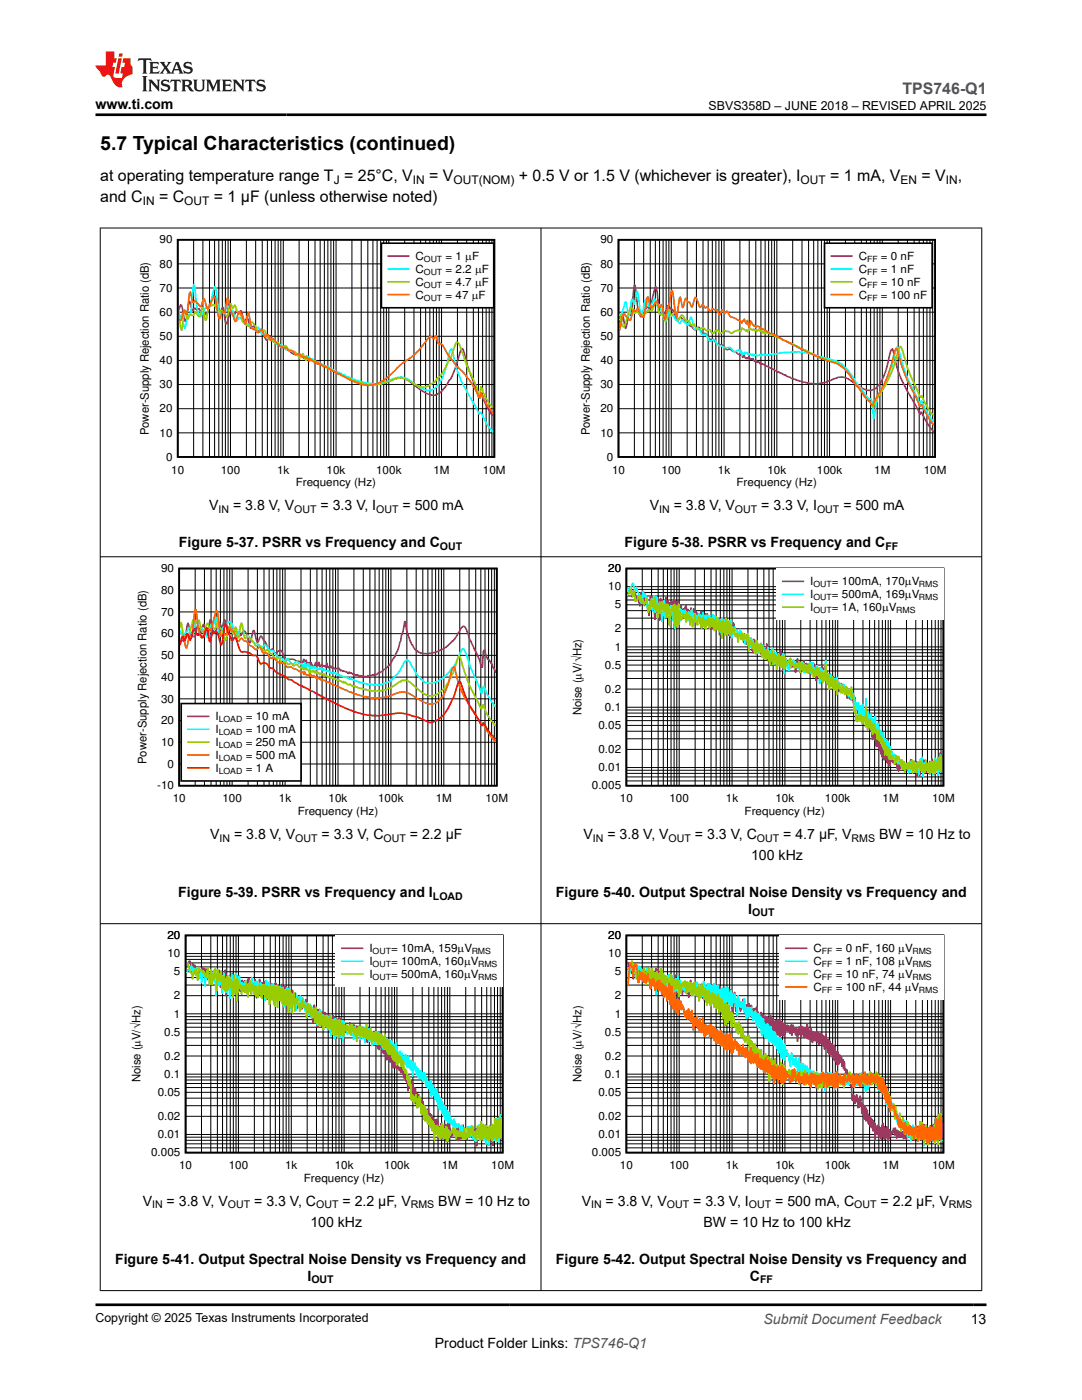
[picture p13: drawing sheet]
<svg xmlns="http://www.w3.org/2000/svg" width="216mm" height="279mm" viewBox="0 0 216 279" stroke-linecap="round" stroke-linejoin="round" font-family="sans-serif">
<defs><g id="words">
<text font-size="3.9" x="20" y="29.9">5.7 Typical Characteristics (continued)</text>
<text font-size="3.2" fill="#00f" x="180.1" y="18.7">TPS746-Q1</text>
<g font-size="3.2">
<text x="20" y="40.3">and C</text>
<text x="20" y="36.1">at operating temperature range T = 25°C, V</text>
<text x="31.7" y="40.3">= C</text>
<text x="42.7" y="40.3">= 1 μF (unless otherwise noted)</text>
<text x="85.6" y="36.1">= V</text>
<text x="103.5" y="36.1">+ 0.5 V or 1.5 V (whichever is greater), I</text>
<text x="165.7" y="36.1">= 1 mA, V</text>
<text x="183.9" y="36.1">= V</text>
<text x="191.1" y="36.1">,</text>
</g>
<g font-size="2.8">
<text x="19" y="21.8">www.ti.com</text>
<text x="41.7" y="101.8">V</text>
<text x="46.5" y="101.8">= 3.8 V, V</text>
<text x="64" y="101.8">= 3.3 V, I</text>
<text x="80.3" y="101.8">= 500 mA</text>
<text x="129.7" y="101.8">V</text>
<text x="134.4" y="101.8">= 3.8 V, V</text>
<text x="151.9" y="101.8">= 3.3 V, I</text>
<text x="168.3" y="101.8">= 500 mA</text>
<text x="35.7" y="109.1">Figure 5-37. PSRR vs Frequency and C</text>
<text x="124.6" y="109.1">Figure 5-38. PSRR vs Frequency and C</text>
<text x="41.9" y="167.4">V</text>
<text x="46.7" y="167.4">= 3.8 V, V</text>
<text x="64.2" y="167.4">= 3.3 V, C</text>
<text x="81.8" y="167.4">= 2.2 µF</text>
<text x="116.4" y="167.4">V</text>
<text x="121.2" y="167.4">= 3.8 V, V</text>
<text x="138.7" y="167.4">= 3.3 V, C</text>
<text x="156.3" y="167.4">= 4.7 µF, V</text>
<text x="175.4" y="167.4">BW = 10 Hz to</text>
<text x="149.9" y="171.6">100 kHz</text>
<text x="35.6" y="179">Figure 5-39. PSRR vs Frequency and I</text>
<text x="110.9" y="179">Figure 5-40. Output Spectral Noise Density vs Frequency and</text>
<text x="149.3" y="182.3">I</text>
<text x="28.5" y="240.6">V</text>
<text x="33.3" y="240.6">= 3.8 V, V</text>
<text x="50.7" y="240.6">= 3.3 V, C</text>
<text x="61.9" y="244.8">100 kHz</text>
<text x="68.3" y="240.6">= 2.2 µF, V</text>
<text x="87.5" y="240.6">BW = 10 Hz to</text>
<text x="116.1" y="240.6">V</text>
<text x="120.9" y="240.6">= 3.8 V, V</text>
<text x="138.3" y="240.6">= 3.3 V, I</text>
<text x="140.3" y="244.8">BW = 10 Hz to 100 kHz</text>
<text x="154.7" y="240.6">= 500 mA, C</text>
<text x="175.7" y="240.6">= 2.2 µF, V</text>
<text x="23" y="252.2">Figure 5-41. Output Spectral Noise Density vs Frequency and</text>
<text x="61.3" y="255.6">I</text>
<text x="110.9" y="252.2">Figure 5-42. Output Spectral Noise Density vs Frequency and</text>
<text x="149.6" y="255.6">C</text>
<text x="86.8" y="269">Product Folder Links: TPS746-Q1</text>
<text x="193.7" y="264.2">13</text>
</g>
<text font-size="2.8" fill="#00f" x="152.4" y="264.2">Submit Document Feedback</text>
<g font-size="2.5">
<text x="141.4" y="21.9">SBVS358D – JUNE 2018 – REVISED APRIL 2025</text>
<text x="19" y="263.9">Copyright © 2025 Texas Instruments Incorporated</text>
</g>
<g font-size="2.4">
<text x="28.5" y="40.9">IN</text>
<text x="36.8" y="40.9">OUT</text>
<text x="66.6" y="36.7">J</text>
<text x="82.4" y="36.7">IN</text>
<text x="90.5" y="36.7">OUT(NOM)</text>
<text x="159.8" y="36.7">OUT</text>
<text x="179.7" y="36.7">EN</text>
<text x="188.7" y="36.7">IN</text>
</g>
<g font-size="2.3">
<text x="29.7" y="86.9" transform="rotate(-90 29.7 86.9)">Power-Supply Rejection Ratio (dB)</text>
<text x="117.7" y="86.9" transform="rotate(-90 117.7 86.9)">Power-Supply Rejection Ratio (dB)</text>
<text x="116" y="142.8" transform="rotate(-90 116 142.8)">Noise (PV/óHz)</text>
<text x="29.2" y="152.5" transform="rotate(-90 29.2 152.5)">Power-Supply Rejection Ratio (dB)</text>
<text x="28.1" y="216" transform="rotate(-90 28.1 216)">Noise (PV/óHz)</text>
<text x="116" y="216" transform="rotate(-90 116 216)">Noise (PV/óHz)</text>
</g>
<g font-size="2.2">
<text x="31.8" y="53.4">80</text>
<text x="31.8" y="48.6">90</text>
<text x="82.9" y="51.9">C</text>
<text x="88.9" y="51.9">= 1 PF</text>
<text x="119.8" y="53.4">80</text>
<text x="119.8" y="48.6">90</text>
<text x="171.3" y="51.9">C</text>
<text x="175.8" y="51.9">= 0 nF</text>
<text x="31.8" y="58.2">70</text>
<text x="82.9" y="54.5">C</text>
<text x="82.9" y="57">C</text>
<text x="82.9" y="59.6">C</text>
<text x="88.9" y="54.5">= 2.2</text>
<text x="88.9" y="57">= 4.7</text>
<text x="88.9" y="59.6">= 47</text>
<text x="94.2" y="59.6">P</text>
<text x="94.8" y="54.5">P</text>
<text x="94.8" y="57">P</text>
<text x="95.5" y="59.6">F</text>
<text x="96.1" y="54.5">F</text>
<text x="96.1" y="57">F</text>
<text x="119.8" y="58.2">70</text>
<text x="171.3" y="54.5">C</text>
<text x="171.3" y="57">C</text>
<text x="171.3" y="59.6">C</text>
<text x="175.8" y="54.5">= 1 nF</text>
<text x="175.8" y="57">= 10 nF</text>
<text x="175.8" y="59.6">= 100 nF</text>
<text x="31.8" y="63">60</text>
<text x="119.8" y="63">60</text>
<text x="31.8" y="67.9">50</text>
<text x="119.8" y="67.9">50</text>
<text x="31.8" y="77.5">30</text>
<text x="31.8" y="72.7">40</text>
<text x="119.8" y="77.5">30</text>
<text x="119.8" y="72.7">40</text>
<text x="31.8" y="82.3">20</text>
<text x="119.8" y="82.3">20</text>
<text x="31.8" y="87.1">10</text>
<text x="119.8" y="87.1">10</text>
<text x="33.1" y="91.9">0</text>
<text x="34.2" y="94.5">10</text>
<text x="44" y="94.5">100</text>
<text x="55.3" y="94.5">1k</text>
<text x="65.2" y="94.5">10k</text>
<text x="75" y="94.5">100k</text>
<text x="86.5" y="94.5">1M</text>
<text x="96.4" y="94.5">10M</text>
<text x="121.1" y="91.9">0</text>
<text x="122.1" y="94.5">10</text>
<text x="132" y="94.5">100</text>
<text x="143.2" y="94.5">1k</text>
<text x="153.1" y="94.5">10k</text>
<text x="163" y="94.5">100k</text>
<text x="174.4" y="94.5">1M</text>
<text x="184.3" y="94.5">10M</text>
<text x="59" y="97.1">Frequency (Hz)</text>
<text x="147" y="97.1">Frequency (Hz)</text>
<text x="32.1" y="118.5">80</text>
<text x="32.1" y="114.2">90</text>
<text x="121.4" y="117.8">10</text>
<text x="121.4" y="114.2">20</text>
<text x="161.7" y="116.8">I</text>
<text x="161.7" y="119.4">I</text>
<text x="166" y="116.8">= 100mA, 170PV</text>
<text x="166" y="119.4">= 500mA, 169PV</text>
<text x="32.1" y="122.9">70</text>
<text x="122.7" y="121.4">5</text>
<text x="161.7" y="122">I</text>
<text x="166" y="122">= 1A, 160</text>
<text x="176" y="122">P</text>
<text x="177.4" y="122">V</text>
<text x="32.1" y="131.5">50</text>
<text x="32.1" y="127.2">60</text>
<text x="122.7" y="129.8">1</text>
<text x="122.7" y="126.2">2</text>
<text x="32.1" y="135.9">40</text>
<text x="120.7" y="133.5">0.5</text>
<text x="32.1" y="140.2">30</text>
<text x="43" y="143.8">I</text>
<text x="49" y="143.8">= 10 mA</text>
<text x="120.7" y="141.9">0.1</text>
<text x="120.7" y="138.3">0.2</text>
<text x="32.1" y="148.9">10</text>
<text x="32.1" y="144.5">20</text>
<text x="43" y="146.3">I</text>
<text x="43" y="148.9">I</text>
<text x="49" y="146.3">= 100 mA</text>
<text x="49" y="148.9">= 250 mA</text>
<text x="119.4" y="145.5">0.05</text>
<text x="33.4" y="153.2">0</text>
<text x="43" y="151.5">I</text>
<text x="43" y="154">I</text>
<text x="49" y="151.5">= 500 mA</text>
<text x="49" y="154">= 1 A</text>
<text x="119.4" y="153.9">0.01</text>
<text x="119.4" y="150.3">0.02</text>
<text x="31.3" y="157.5">-10</text>
<text x="34.5" y="160.1">10</text>
<text x="44.4" y="160.1">100</text>
<text x="55.7" y="160.1">1k</text>
<text x="65.6" y="160.1">10k</text>
<text x="75.5" y="160.1">100k</text>
<text x="86.9" y="160.1">1M</text>
<text x="96.9" y="160.1">10M</text>
<text x="118.1" y="157.5">0.005</text>
<text x="123.7" y="160.1">10</text>
<text x="133.6" y="160.1">100</text>
<text x="144.8" y="160.1">1k</text>
<text x="154.7" y="160.1">10k</text>
<text x="164.6" y="160.1">100k</text>
<text x="176.1" y="160.1">1M</text>
<text x="186" y="160.1">10M</text>
<text x="59.4" y="162.7">Frequency (Hz)</text>
<text x="148.6" y="162.7">Frequency (Hz)</text>
<text x="33.4" y="191">10</text>
<text x="33.4" y="187.4">20</text>
<text x="73.7" y="190.1">I</text>
<text x="78" y="190.1">= 10mA, 159PV</text>
<text x="121.4" y="191">10</text>
<text x="121.4" y="187.4">20</text>
<text x="162.3" y="190.1">C</text>
<text x="166.8" y="190.1">= 0 nF, 160 PV</text>
<text x="34.7" y="194.7">5</text>
<text x="73.7" y="192.6">I</text>
<text x="73.7" y="195.2">I</text>
<text x="78" y="192.6">= 100mA, 160PV</text>
<text x="78" y="195.2">= 500mA, 160PV</text>
<text x="122.7" y="194.7">5</text>
<text x="162.3" y="192.6">C</text>
<text x="162.3" y="195.2">C</text>
<text x="162.3" y="197.8">C</text>
<text x="166.8" y="192.6">= 1 nF, 108 PV</text>
<text x="166.8" y="195.2">= 10 nF, 74 PV</text>
<text x="166.8" y="197.8">= 100 nF, 44 PV</text>
<text x="34.7" y="203.1">1</text>
<text x="34.7" y="199.5">2</text>
<text x="122.7" y="203.1">1</text>
<text x="122.7" y="199.5">2</text>
<text x="32.8" y="206.7">0.5</text>
<text x="120.7" y="206.7">0.5</text>
<text x="32.8" y="215.1">0.1</text>
<text x="32.8" y="211.5">0.2</text>
<text x="120.7" y="215.1">0.1</text>
<text x="120.7" y="211.5">0.2</text>
<text x="31.5" y="218.7">0.05</text>
<text x="119.4" y="218.7">0.05</text>
<text x="31.5" y="227.1">0.01</text>
<text x="31.5" y="223.5">0.02</text>
<text x="119.4" y="227.1">0.01</text>
<text x="119.4" y="223.5">0.02</text>
<text x="30.2" y="230.8">0.005</text>
<text x="35.7" y="233.3">10</text>
<text x="45.6" y="233.3">100</text>
<text x="56.9" y="233.3">1k</text>
<text x="66.8" y="233.3">10k</text>
<text x="76.7" y="233.3">100k</text>
<text x="88.1" y="233.3">1M</text>
<text x="98" y="233.3">10M</text>
<text x="118.1" y="230.8">0.005</text>
<text x="123.7" y="233.3">10</text>
<text x="133.6" y="233.3">100</text>
<text x="144.8" y="233.3">1k</text>
<text x="154.7" y="233.3">10k</text>
<text x="164.6" y="233.3">100k</text>
<text x="176.1" y="233.3">1M</text>
<text x="186" y="233.3">10M</text>
<text x="60.6" y="235.9">Frequency (Hz)</text>
<text x="148.6" y="235.9">Frequency (Hz)</text>
</g>
<g font-size="2.1">
<text x="43.6" y="102.3">IN</text>
<text x="58.7" y="102.3">OUT</text>
<text x="75.1" y="102.3">OUT</text>
<text x="131.5" y="102.3">IN</text>
<text x="146.7" y="102.3">OUT</text>
<text x="163" y="102.3">OUT</text>
<text x="87.8" y="109.7">OUT</text>
<text x="176.7" y="109.7">FF</text>
<text x="43.8" y="167.9">IN</text>
<text x="58.9" y="167.9">OUT</text>
<text x="76.5" y="167.9">OUT</text>
<text x="118.3" y="167.9">IN</text>
<text x="133.4" y="167.9">OUT</text>
<text x="151" y="167.9">OUT</text>
<text x="169.9" y="167.9">RMS</text>
<text x="86.4" y="179.5">LOAD</text>
<text x="150.1" y="182.9">OUT</text>
<text x="30.4" y="241.2">IN</text>
<text x="45.5" y="241.2">OUT</text>
<text x="63.1" y="241.2">OUT</text>
<text x="82" y="241.2">RMS</text>
<text x="118" y="241.2">IN</text>
<text x="133.1" y="241.2">OUT</text>
<text x="149.4" y="241.2">OUT</text>
<text x="170.4" y="241.2">OUT</text>
<text x="189.3" y="241.2">RMS</text>
<text x="62.1" y="256.1">OUT</text>
<text x="151.7" y="256.1">FF</text>
</g>
<g font-size="1.7">
<text x="84.6" y="52.3">OUT</text>
<text x="173" y="52.3">FF</text>
<text x="84.6" y="54.9">OUT</text>
<text x="84.6" y="57.4">OUT</text>
<text x="84.6" y="60">OUT</text>
<text x="173" y="54.9">FF</text>
<text x="173" y="57.4">FF</text>
<text x="173" y="60">FF</text>
<text x="162.3" y="117.2">OUT</text>
<text x="162.3" y="119.8">OUT</text>
<text x="183.4" y="117.2">RMS</text>
<text x="183.4" y="119.8">RMS</text>
<text x="162.3" y="122.3">OUT</text>
<text x="178.8" y="122.3">RMS</text>
<text x="43.6" y="144.1">LOAD</text>
<text x="43.6" y="146.7">LOAD</text>
<text x="43.6" y="149.3">LOAD</text>
<text x="43.6" y="151.8">LOAD</text>
<text x="43.6" y="154.4">LOAD</text>
<text x="74.4" y="190.4">OUT</text>
<text x="94.1" y="190.4">RMS</text>
<text x="164" y="190.4">FF</text>
<text x="182.1" y="190.4">RMS</text>
<text x="74.4" y="193">OUT</text>
<text x="74.4" y="195.6">OUT</text>
<text x="95.4" y="193">RMS</text>
<text x="95.4" y="195.6">RMS</text>
<text x="164" y="193">FF</text>
<text x="164" y="195.6">FF</text>
<text x="182.1" y="193">RMS</text>
<text x="182.1" y="195.6">RMS</text>
<text x="164" y="198.1">FF</text>
<text x="183.4" y="198.1">RMS</text>
</g>
</g></defs>
<path d="M35.5 47.8h63.1v43.4h-63.1z" fill="none" stroke="#000" stroke-width=".33"/>
<g fill="none" stroke="#000" stroke-width=".2">
<path d="M35.5 57.5h63.1M35.5 52.7h63.1M38.6 47.8v43.4M40.5 47.8v43.4M41.8 47.8v43.4M42.8 47.8v43.4M43.7 47.8v43.4M44.4 47.8v43.4M45 47.8v43.4M45.5 47.8v43.4M46 47.8v43.4M49.2 47.8v43.4"/>
<path d="M51 47.8v43.4M52.3 47.8v43.4M53.4 47.8v43.4M54.2 47.8v43.4M54.9 47.8v43.4M55.5 47.8v43.4M56 47.8v43.4M56.5 47.8v43.4M59.7 47.8v43.4M61.6 47.8v43.4M62.9 47.8v43.4M63.9 47.8v43.4"/>
<path d="M64.7 47.8v43.4M65.4 47.8v43.4M66 47.8v43.4M66.6 47.8v43.4M67.1 47.8v43.4M70.2 47.8v43.4M72.1 47.8v43.4M73.4 47.8v43.4M74.4 47.8v43.4M75.2 47.8v43.4M76 47.8v43.4M76.6 47.8v43.4"/>
<path d="M77.1 47.8v43.4M77.6 47.8v43.4M80.7 47.8v43.4M82.6 47.8v43.4M83.9 47.8v43.4M84.9 47.8v43.4M85.8 47.8v43.4M86.5 47.8v43.4M87.1 47.8v43.4M87.6 47.8v43.4M88.1 47.8v43.4M91.3 47.8v43.4"/>
<path d="M93.1 47.8v43.4M94.4 47.8v43.4M95.5 47.8v43.4M96.3 47.8v43.4M97 47.8v43.4M97.6 47.8v43.4M98.2 47.8v43.4M35.5 76.7h63.1M35.5 71.9h63.1M35.5 67.1h63.1M35.5 62.3h63.1M35.5 86.4h63.1"/>
<path d="M35.5 81.6h63.1"/>
</g>
<path d="M35.6 62.1l.5-1.3 .2 .2 .6 3 .1 .2 .8-4.1 .5 1.7 .2 .2 .3-.5h.1l.4 .4 .4-.3 .5 1 .2 .1 .3-.3h.1l.4 .4 .1-.1 .8-2.5a1.73 1.73 0 0 1 .6-1.3l.5 1 .6 2.7 .2 .1 .5-1.3 .6 3.3 .2-.1 .6-2 .1-.2 .2 .1 .3 .6h.2l.5-1.1 .4 .7 .5-.7 .6 2.4 .5-.9 .2-.1 .1 .4a2.98 2.98 0 0 0 .7 1.7l.4-.4 1 1a2.1 2.1 0 0 1 1.4 1.6l.3 .2 .6-.9a2.51 2.51 0 0 0 1.6 1.7 .51 .51 0 0 1 .7 .4l.3 .2a.98 .98 0 0 1 .9 .6l.5 .3a1.86 1.86 0 0 0 2 .5l.4 .5 .1-.2 .2 .5h.1l.2-.4 .1 .5 .2-.2 .2 .2 .1-.2 .3 .3 .5 .3h.2l.3 .3 .3-.1 .2 .3 .3-.1 .3 .2 .2 .2 1.2 .4 .7 .6 5 2.2 2.5 .7h1.3l1.3-.1 1.4-.5a5.1 5.1 0 0 1 3.1-.6l1 .5 2 1.6a4.3 4.3 0 0 0 3.5 1.2 7 7 0 0 0 2.7-3l.9-2.1 1.1-3.5 .4-.6a2.11 2.11 0 0 1 .6 1.4l.5 2 2.3 6.4 .2-.9 .2-.1 1.5 3.4 .5 .8 .5 .4" fill="none" stroke="#983265" stroke-width=".33"/>
<path d="M35.6 64.2l.2 .1 .5-1.6 .6 2.8 .6-2.6h.3l.2-.2 .6-5.8h.2l.6 5a1.49 1.49 0 0 0 .6 1.3 3.1 3.1 0 0 1 1.3-1.9l.3 .3 .2-.2 1.1-4.2a16.2 16.2 0 0 1 .6 4.4l.3 1.3 .5-.7 .3 .4 .2-.1 .5-1.4 .1-.1 .2 .2a.66 .66 0 0 0 .6 .5l.5 1.1a1.19 1.19 0 0 0 .6 1.2l.5-.7 .8 .7a1.37 1.37 0 0 1 .9 .9l.5 .2 .6 .7a.53 .53 0 0 0 .7-.4h.3l.1 .2a1.11 1.11 0 0 0 .7 1.1l.4-.1 .8 1.1 .8 .1a2.13 2.13 0 0 0 1.9 1.1l.3 .4a.55 .55 0 0 0 .4 .5 .55 .55 0 0 0 .6-.2l2.2 1.3 .1-.2 .4 .6 .1-.6a.99 .99 0 0 0 .6 .9l.2-.2 .2 .2 .1-.5 .2 .6 .1-.1h.5l.3 .5 .2-.2 .1 .3 .2-.1 .2 .2 .1-.1 .2 .1 .1 .3 .2-.1 .6 .2 .2 .3 .6 .1 .2 .3 .1-.1 1.5 .9h.3l.3 .2 1.1 .4 1.2 .8 3.2 .8a9.1 9.1 0 0 0 5.5-.9 3.2 3.2 0 0 1 3.7 .9l.1 .1a4.7 4.7 0 0 0 3.7 1.3 4 4 0 0 0 2-2.3l.8-2.2 .8-3.4h.1l.2-.3 .2 .4a30.9 30.9 0 0 0 4.5 11.1l.8 1.6 .2-.5 .2 .1a11.8 11.8 0 0 0 2.5 3.9" fill="none" stroke="#01ffff" stroke-width=".33"/>
<path d="M35.6 61.4l.5 4.3 .2 .2 .6-4 .5 1.7h.1l.5-.9 .5 .3 .4-.6a.72 .72 0 0 1 .7 .7l.1 .1 .2-.2 .5-1.6 .1 .2 .5 2.3 .2-.1 .4-2.6 .2-.3h.1a.42 .42 0 0 0 .7-.1l1.2 1.3a.44 .44 0 0 1 .5-.2 .44 .44 0 0 1 .3 .4l.7 .9 .1-.2 .5-2.4h.1l.4 .9h.1l.3-.6 .2 .2 .3 1 .2 .2 .3-.1 .3 .9a2.69 2.69 0 0 0 1.4 2l.8-.8 .6 .8 .5 1 .2 .2 .3-.4a.79 .79 0 0 1 1.1 .4 2.21 2.21 0 0 0 2.4 1.9l.8 1.1h.3l.5-.3 .1 .1a1.36 1.36 0 0 0 1.6 1l.9 1 .2 .5 .1-.9 .2 .4 .3-.5 .3 1 .3 .3 .2-.9 .2 .8 .3-.3 .5 .5 .1-.2 .3 .5 .2-.4 .5 .6 .1-.2 .2 .3 .9 .5 .8 .2 .8 .6 .2-.2 .6 .6 .6 .3h.3l1.3 .7h.3l1.6 .8 2.5 .7 .2-.1 .8 .1 1.4-.1 1.7-.6a3.8 3.8 0 0 1 3.3-.5l1 .5a3.5 3.5 0 0 0 3.6 .9l.3-.2a8.4 8.4 0 0 0 2.7-2.8l.8-1.5a1.15 1.15 0 0 1 .6-1.1l1.2-3.1h.1l.3 .3 .5 1.1a55.8 55.8 0 0 0 3.2 7.7l.3 1.1 .3 .2 .2-1.6 .1 .2 .8 2.2 1.3 1.8 .1 .1 .2-.1" fill="none" stroke="#98cc00" stroke-width=".33"/>
<path d="M35.6 63.7l.5 .2 .2-.2 .4-1.8 .2 .1 .3 .8 .2-.4 .4-3.9 .2-.2 .5 2 .1 .1 .3-.4 .2 .1 .9 1.1 .7-1.6 .8 2 1.2-2.4a5.2 5.2 0 0 1 .7 2.7l.3 1.6 .1 .1 .5-1.4 .2-.1 .3 .3 .6-3 .2 .2a13.3 13.3 0 0 0 1.4 4.6l.2-.3a2.78 2.78 0 0 1 .6-1.7l.6 .9 .5 1.5h.1l.5-2.2 .2 .2 .5 2.8 .1 .2h.2a.55 .55 0 0 1 .6 .5l.3 .3a.68 .68 0 0 0 .6-.6l.2-.1 .2 .2a1.53 1.53 0 0 0 .6 1.3l.5-.4 .4 .9 .2 .2 .5-.3a3.4 3.4 0 0 0 2.7 1.9l.4 .4 .3 .1a.82 .82 0 0 1 .8 .7h1l.5 .6 .1-.1 .2 .1 .1-.1 .5 .3 .2-.2 .3 .8 .1-.6 1 .9 .3-.2 .2 .4 .3-.1 .1 .2 .4-.1 .4 .5 .2-.1 .5 .2 1.2 .9 1 .4 .1 .2 .2-.2 .3 .4 .9 .3 1 .7 1.4 .5a5.6 5.6 0 0 0 6.5-1.5l2.2-2.2 1.3-.9a15.7 15.7 0 0 0 4.2-4.4l.5-.2 .6 .4 .4-.6 .6 1.7 .3-.2 .3 .2a23.1 23.1 0 0 0 4.8 6.2 19 19 0 0 1 2.6 4.5h.2l.2-1 1.1 2.2 1.1 1.5 .3 .2" fill="none" stroke="#ff6500" stroke-width=".33"/>
<path d="M76.1 48.5h22.4v12.9h-22.4z" fill-rule="evenodd" fill="#fff"/>
<path d="M76.1 48.5h22.4v12.9h-22.4zM123.4 47.8h63.2v43.4h-63.2z" fill="none" stroke="#000" stroke-width=".33"/>
<path d="M77.5 51.1h4.1M123.6 64.2l.1 .1 .5-1.6 .6 2.8 .7-2.6h.3l.1-.2 .7-5.8h.1l.7 5a1.49 1.49 0 0 0 .6 1.3 3.1 3.1 0 0 1 1.3-1.9l.3 .3 .1-.2 1.1-4.2a16.2 16.2 0 0 1 .7 4.4l.3 1.3 .5-.7 .3 .4 .1-.1 .5-1.4 .2-.1 .1 .2a.66 .66 0 0 0 .7 .5l.4 1.1a1.19 1.19 0 0 0 .7 1.2l.4-.7 .8 .7a1.37 1.37 0 0 1 1 .9l.4 .2 .7 .7a.53 .53 0 0 0 .6-.4h.3l.2 .2a1.11 1.11 0 0 0 .6 1.1l.5-.1 .8 1.1 .8 .1a2.13 2.13 0 0 0 1.9 1.1l.3 .4a.55 .55 0 0 0 .3 .5 .55 .55 0 0 0 .6-.2l2.2 1.3 .2-.2 .3 .6 .2-.6a.99 .99 0 0 0 .6 .9l.2-.2 .1 .2 .2-.5 .1 .6 .2-.1h.5l.3 .5 .1-.2 .2 .3 .2-.1 .1 .2 .2-.1 .1 .1 .2 .3 .1-.1 .7 .2 .1 .3 .7 .1 .1 .3 .2-.1 1.4 .9h.3l.3 .2 1.1 .4 1.3 .8 3.2 .8a9.1 9.1 0 0 0 5.5-.9 3.2 3.2 0 0 1 3.6 .9l.2 .1a4.7 4.7 0 0 0 3.6 1.3 4 4 0 0 0 2.1-2.3l.8-2.2 .7-3.4h.2l.2-.3 .1 .4a30.9 30.9 0 0 0 4.6 11.1l.8 1.6 .1-.5 .2 .1a11.8 11.8 0 0 0 2.5 3.9" fill="none" stroke="#983265" stroke-width=".33"/>
<path d="M77.5 53.7h4.1M123.6 64l1.2-3.8 .7 2.9 .6-3.4 .5 1 .4-2.5 .2-.1 .2 .9a11.1 11.1 0 0 0 .6 3.7l.3-.8 .5-2.2h.1l.5 1.4a.66 .66 0 0 0 .8-.7l.3-.8 .2 .1 .5 1.4 .4-.3 .3 1.2a1.31 1.31 0 0 0 .7 1.4l.3 .6 .1-.1 .5-1.7 .5 .8 .3-.1 .2 .2a1.06 1.06 0 0 0 .8 1l.3 .5 .1-.1 .5-.7 .3 .5 .5 .3 .3 .4 .5-1.6 .1-.1 .7 2.4 .6-.2a.97 .97 0 0 1 .6 .8l.4 .6 .6-.2 .5 .8a.67 .67 0 0 0 .6 .6l.5-.4 .3 .3a1.48 1.48 0 0 0 1.4 1.1l.6 .3a1.2 1.2 0 0 1 1.6 .7l.3 .1 .8-.4 .2 .1 .1 .5 .2-.5 .1 1 .2-.5 .3 .3 .2-.4 .1 .3 .2-.3 .3 .5 .5-.2 .3 .4 .2-.4 .1 .4 .3-.2a.58 .58 0 0 0 1-.1l.1 .3 .5-.3 .2 .1 .8 .1 .1-.1 .3 .1 .2-.2h.6l1.1-.4 .2 .2 3.6-.3 2.6 .4 3.6 1.1a5.9 5.9 0 0 1 4.2 3.1l1.3 1.9 1.8 2.3 1.1 1 .1 .5 .2 3 .1-.2 .3-2.4a8.5 8.5 0 0 1 1.6-3.8 34.7 34.7 0 0 0 2.5-7.6l.2-.2h.2a36.3 36.3 0 0 0 3.6 9.6l.8 1.9 .1-.8h.2l.6 1.5 .8 1.4 1 1.3 .1-.1" fill="none" stroke="#01ffff" stroke-width=".33"/>
<path d="M77.5 56.2h4.1M123.6 62.6l.4 2 .4 .6a5.1 5.1 0 0 0 .9-2.3l.6-1.6 .7 1.2 .4-.2 .4 .1a.73 .73 0 0 0 1.2 .3l.3-.2a.6 .6 0 0 1 .7-.7l.3 .3 .1-.1 .8-1.7a3.5 3.5 0 0 1 .7 2l.3 .5 .3-.2 .5 1.4 .1 .1 .5-2 .2-.4 .1 .2a1.25 1.25 0 0 0 .7 1l.4-.6h.2l.6 1.5 .6-.9 .4 .2 .4 1h.7a.78 .78 0 0 0 .6 .8l.3-.2 .3 .4a.63 .63 0 0 0 .8 .6 .88 .88 0 0 1 1.4 .3h.2a.38 .38 0 0 1 .6-.1l.5 .7 .8-.7 .8 .7 .8-.6 .9 .2a.5 .5 0 0 0 .5 .3 .5 .5 0 0 0 .5-.3l.8-.3 .3 .1 .1 .2 .3-.8 .8 .6 .2-.2 .2 .4 .6-.7 .3 .4 .3-.2 .3 .3 .2-.2 .2 .4 .3-.5 .1 .3h.5l.3 .5 .2-.4 .1 .5 .2-.3 1.1 .5 .2-.2 .1 .3h.2l.3 .3 .3-.1 1.3 .8 .1-.1 1.1 .6h.2l1.9 1.1 3.1 1.4 .5 .3h.2l2 .8a6.2 6.2 0 0 1 4.4 3.3l1.2 1.7 2.3 3a1.02 1.02 0 0 1 .7 .9l.1 .2 .2-.1 .9-1.9a25.7 25.7 0 0 0 4.1-9.3l.3-.7 .4 .5a41.7 41.7 0 0 0 3.3 8.9l.4 .8 .2-.4 1 2.1 .7 1.2 .4 .4 .4 .2" fill="none" stroke="#98cc00" stroke-width=".33"/>
<path d="M77.5 58.8h4.1M123.6 66l.6-2.7 .3-.7 1.3 1.3 .6-2.1 .3 .3h.2l.3-.6 .2 .1 .4 1.2a.59 .59 0 0 0 .7 .5l.8-4.1 .6 2.2h.1l1-1.3 .6 1.3 .3-.6 .2 .1 .5 2.7 .1 .1 1.3-5.6 .2-.1 .1 .7 .6 4.6 .2-.3 .5-3.4 .1-.3 .5 2.1 .6-1.9 .4 .7a.69 .69 0 0 1 .6 .6l.3 .5 .6-2 .3 .4 .7 1.6 .5-.5h.1l.3 .6 .2 .1 .3-.3 .2 .2 .4 .8 .5-.6 .5 .2h.3l.5 1 .1 .1 .5-1.1 .5 .6 .4-.3 .2 .1a2.26 2.26 0 0 0 1.7 1.5l.7 .4 .1-.2 .2 .6h.1l.2-.5h.2l.1-.3 .5 .9 .2-.7 .3 1.4 .3-1.3 .6 1.1 .2-.2 .3 .4a.4 .4 0 0 1 .6-.1l.3 .5h.7l.1 .3 .4 .1 .1 .2 .2-.1 .3 .4h.6l.3 .3h.2l.2 .2 1.2 .7 2.7 1.2 1.1 .7h.3l1.1 .7 4.3 1.7a6.9 6.9 0 0 1 4.7 3.9l2.4 3.3 .9 .9 .4 .7h.1l.3-.8a25.5 25.5 0 0 0 4.1-9.9l.3-.7 .2 .2a39.3 39.3 0 0 0 4.1 10.4l.5 1 .3-.4a13.9 13.9 0 0 0 2.5 4.1" fill="none" stroke="#ff6500" stroke-width=".33"/>
<g fill="none" stroke="#000" stroke-width=".2">
<path d="M123.4 57.5h63.2M123.4 52.7h63.2M126.6 47.8v43.4M128.4 47.8v43.4M129.8 47.8v43.4M130.8 47.8v43.4M131.6 47.8v43.4M132.3 47.8v43.4M132.9 47.8v43.4M133.5 47.8v43.4M133.9 47.8v43.4M137.1 47.8v43.4"/>
<path d="M139 47.8v43.4M140.3 47.8v43.4M141.3 47.8v43.4M142.1 47.8v43.4M142.8 47.8v43.4M143.5 47.8v43.4M144 47.8v43.4M144.5 47.8v43.4M147.6 47.8v43.4M149.5 47.8v43.4M150.8 47.8v43.4M151.8 47.8v43.4"/>
<path d="M152.7 47.8v43.4M153.4 47.8v43.4M154 47.8v43.4M154.5 47.8v43.4M155 47.8v43.4M158.2 47.8v43.4M160 47.8v43.4M161.3 47.8v43.4M162.4 47.8v43.4M163.2 47.8v43.4M163.9 47.8v43.4M164.5 47.8v43.4"/>
<path d="M165 47.8v43.4M165.5 47.8v43.4M168.7 47.8v43.4M170.6 47.8v43.4M171.9 47.8v43.4M172.9 47.8v43.4M173.7 47.8v43.4M174.4 47.8v43.4M175 47.8v43.4M175.6 47.8v43.4M176.1 47.8v43.4M179.2 47.8v43.4"/>
<path d="M181.1 47.8v43.4M182.4 47.8v43.4M183.4 47.8v43.4M184.2 47.8v43.4M185 47.8v43.4M185.6 47.8v43.4M186.1 47.8v43.4M123.4 76.7h63.2M123.4 71.9h63.2M123.4 67.1h63.2M123.4 62.3h63.2M123.4 86.4h63.2"/>
<path d="M123.4 81.6h63.2"/>
</g>
<path d="M164.5 48.5h21.5v12.9h-21.5z" fill-rule="evenodd" fill="#fff"/>
<path d="M164.5 48.5h21.5v12.9h-21.5zM35.8 113.5h63.3v43.3h-63.3z" fill="none" stroke="#000" stroke-width=".33"/>
<path d="M165.9 51.1h4.1M35.9 128.4l.3-.8 .5 .5 .2-.3 .6-3.4 .6 2.7h.2l.2-.1h.4l.5-2.2 .2-.1 .4 1.7 .5-1.7 .2-.1 .4 2.1 .2 .2 .6-3.2 .2 .1 .5 2.3 .1 .1 .3-.3a1.84 1.84 0 0 0 .7-1.4l.1-.1 .5 .9 .5-1.6 .6 1.7 .5-.3 .8 1h.3l.3-.2 .7 1 .1-.1a.85 .85 0 0 1 .6-.9l.5 .6 .7 1.8 .6-2.4 .2-.1 .1 .4a3.7 3.7 0 0 0 .6 2l.7-1.3 .9 1.4 .7 1.5a.44 .44 0 0 0 .6-.3l.6 .9h.2l.5-.5 .4-.1 .2 .1 .6 1.7 .4 .1 .4-.1a4.9 4.9 0 0 1 2.6 .7l.1 .4 .3-1.1 .4 1.2 .1-1.1 .3 1.1 .2-.6 .3 .9 .2-.9 .1 .4 .5 .6 .3-1 .2 .7 .1-.5 .2 .4 .1-.6 .2 .9 .5-.5 .1 .4 .3-.1 .2 .2 .2-.1 .1-.6 .3 .9 .5-.4 .2 .4 .1-.2 .7 .5 .1-.2 .5-.1 .3 .6 .2-.2 .3 .3 .1-.1 .5 .2h.2l.3 .3 .2-.3 .1 .2 .2-.1 .9 .5h.5l.3 .2 .2-.1 .5 .1 .3 .2 .3-.1 .1 .1 .4-.3 .3 .2 .4-.3 .2 .1 .3-.3 .3 .2 1-.6a.64 .64 0 0 0 .6-.5h.2a12 12 0 0 0 3.2-5.7l.7-3.9 .2 .1a12.2 12.2 0 0 0 1.6 5 2.84 2.84 0 0 0 2.8 1.4l.4-.2a6.8 6.8 0 0 0 4.2-2l.2-.1a3.8 3.8 0 0 0 1.3-1.8l.9-1.3 .2-.1 .3 .2 .6 1.3 .3 1.1 1.8 3.6 .6 2 .2-.1 .1-3.1 .2-.2h.2l.1 .7a2.19 2.19 0 0 0 1 1.5l1.1 2.3" fill="none" stroke="#983265" stroke-width=".33"/>
<path d="M165.9 53.7h4.1M35.9 125.8l.5 1h.1l.8-.8 .4-.7 .1-.1 .5 1.6 .2 .1 .6-2.9h.1l.5 1.1a2.47 2.47 0 0 1 1.6 2l.2 .2 .1-.3 .5-2.3 .2-.1 .3 .3 .4-1.7 .2 .1 .6 3.7 .4-.7a1.14 1.14 0 0 1 .7-1.3l.7-.9a.66 .66 0 0 1 .8 .7l.3 1a1.17 1.17 0 0 0 .6 1 3.3 3.3 0 0 0 .7-1.9l.1-.4 .8 2.4a1.58 1.58 0 0 1 1.6 1.1l.3 .4 .6 .2a.84 .84 0 0 0 1.5 .1l.3 .2 .6 .9h.3a1.12 1.12 0 0 1 1 .9l.3 .4a1.3 1.3 0 0 1 1.3 .8h.1a.54 .54 0 0 1 .7-.4l.6 .8a.38 .38 0 0 0 .6 .1l.5-.4 .6 .5 .4-.1 .3 .9 .1-.1 .2-1 .2 1h.1l.2-.6h.1l.2-.2 .3 1.3 .2-.8 .1 .5 .3-.4 .2 .1 .2 .3 .3-.1 .1 .4 .2-.2 .1 .1 .2-.3 .3 .3 .2-.2 .1 .4 .2-.4 .1 .3h.2l.3 .3 .2-.2 .1 .2h.2l.3 .4 .2-.2 .3 .3 .3-.3 .3 .5 .2-.4 .1 .5 .4-.1 .7 .4a1.35 1.35 0 0 1 1.3 .5l.2-.2 .4 .3 1 .4 .2-.1a.42 .42 0 0 0 .6 .2l.6 .3 .3-.1 .2 .2 .8-.1a4.2 4.2 0 0 0 3-.2 6.9 6.9 0 0 0 3.2-3.4l.6-1 .3-.2 .5 .3a9.9 9.9 0 0 0 3 4.1 3 3 0 0 0 3.3-.6 12.6 12.6 0 0 0 4.2-5.9l.1-.1a.88 .88 0 0 1 .6 .9 42.3 42.3 0 0 0 2.7 6.7l.5 1.3 .3-1.4 .2 .2 .5 1.1 1.2 2.1a.47 .47 0 0 0 .7 .4" fill="none" stroke="#01ffff" stroke-width=".33"/>
<path d="M165.9 56.2h4.1M35.9 125.3l.2-1.1 .6 2.7 .3-.1 .3 .3a1.82 1.82 0 0 0 .7-1.4l.6-2.1h.2l.3 .8h.1l.4-.7 .1 .1 .7 2.3 .4-.4 .5-1.2 .2-.1 .4 1.2 .5-.6 .5 .7 .5-1.5 .1 .1 .3 .9a1.92 1.92 0 0 1 .7 1.3l.3 1.3h.1l1-3h.2l.4 1.8 .5-1.5 .5 2.1 .1 .1 .5-2.9h.2l.4 2.7 .2 .3h.2a.5 .5 0 0 1 .5-.3 .5 .5 0 0 1 .4 .5l.7 .7a.63 .63 0 0 0 .6 .6 .62 .62 0 0 1 .9 .4l.5 .7 .6-.3 .7 .7a1.64 1.64 0 0 1 .9 1.1l.7-.3 .6 1 .3 .1a.38 .38 0 0 1 .7-.1l.4 .4a.43 .43 0 0 1 .5-.2 .43 .43 0 0 1 .3 .3 .38 .38 0 0 0 .6-.1l.4 .1 .6 .6 .2-.2 .1 .4 .2-.3 .1 .5 .2-.5 .3 .5 .2-.2 .1 .1 .3 .6 .2-.5 .2 .4 .1-.1 .2 .1 .1-.3 .4 .5 .1-.4 .2 .4 .1-.2 .2 .2 .1-.1 .2 .4 .2-.2h.3l.1 .2 .2-.2 .1 .4 .4-.1 .6 .6 .2-.3 .1 .2 .5 .1 .6 .4 .8 .1 .5 .4 .1-.2 .2 .3 .2-.2 .3 .3a.41 .41 0 0 0 .6 .1l.6 .5 .4-.1 .9 .4 1.1 .3 .2-.1a4.4 4.4 0 0 0 2.5 .3l.2 .1a7.1 7.1 0 0 0 3.6-1.5l1-.6a2.73 2.73 0 0 1 2.5 1.2l.2 .1a4.2 4.2 0 0 0 3.5 1.7 5.6 5.6 0 0 0 3.4-3.6l.5-.9 .7-2a1.42 1.42 0 0 1 .6-1.3l.1 .3a35.2 35.2 0 0 0 3.8 9.4l.4 .8 .3-.3 .1-.6a9.6 9.6 0 0 0 2.6 4.3" fill="none" stroke="#98cc00" stroke-width=".33"/>
<path d="M165.9 58.8h4.1M35.9 128.2h.2l.4-1.4 .7 2.6 .6-2.4h.3l.2-.2 .6-5.2h.2l.6 4.5a1.35 1.35 0 0 0 .7 1.2 2.75 2.75 0 0 1 1.2-1.7l.3 .2 .2-.1 1.1-3.9a12.5 12.5 0 0 1 .6 4l.4 1.2 .4-.6 .3 .3h.2l.5-1.3 .1-.1 .2 .1a.63 .63 0 0 0 .6 .6l.5 .9a1.09 1.09 0 0 0 .6 1.1l.5-.6 .3 .2a.7 .7 0 0 0 .8 .4 2.32 2.32 0 0 0 1.3 1.1l.2 .2a.49 .49 0 0 0 .5 .4 .49 .49 0 0 0 .4-.5l.2-.1 .3 .4a.76 .76 0 0 0 .8 .8h.3l.8 1 .8 .1a2.14 2.14 0 0 0 1.9 1l.3 .4a.57 .57 0 0 0 .9 .3l2.3 1.1 .1-.1 .3 .5 .2-.5a.88 .88 0 0 0 .6 .7l.2-.2 .1 .2 .2-.4 .2 .5 .1-.1h.5l.3 .5 .2-.2 .1 .3 .2-.1 .1 .2 .2-.1 .2 .1 .1 .3 .2-.2 .6 .2 .2 .3 .6 .1 .2 .2 3.3 1.3 .5 .4h.4l.3 .3 3.2 .8a9.1 9.1 0 0 0 5.7-.9 3.8 3.8 0 0 1 3.8 1l.2 .1a3.8 3.8 0 0 0 3.9 .7 7.9 7.9 0 0 0 2.6-4.9l.5-1.9h.1l.2-.3 .1 .4a26.1 26.1 0 0 0 4.6 10l.8 1.4 .2-.4h.1a10.5 10.5 0 0 0 2.6 3.6" fill="none" stroke="#ff6500" stroke-width=".33"/>
<g fill="none" stroke="#000" stroke-width=".2">
<path d="M35.8 117.8h63.3M38.9 113.5v43.3M40.8 113.5v43.3M42.1 113.5v43.3M43.1 113.5v43.3M44 113.5v43.3M44.7 113.5v43.3M45.3 113.5v43.3M45.8 113.5v43.3M46.3 113.5v43.3M49.5 113.5v43.3M51.4 113.5v43.3"/>
<path d="M52.7 113.5v43.3M53.7 113.5v43.3M54.5 113.5v43.3M55.2 113.5v43.3M55.9 113.5v43.3M56.4 113.5v43.3M56.9 113.5v43.3M60.1 113.5v43.3M61.9 113.5v43.3M63.2 113.5v43.3M64.3 113.5v43.3M65.1 113.5v43.3"/>
<path d="M65.8 113.5v43.3M66.4 113.5v43.3M67 113.5v43.3M67.4 113.5v43.3M70.6 113.5v43.3M72.5 113.5v43.3M73.8 113.5v43.3M74.8 113.5v43.3M75.7 113.5v43.3M76.4 113.5v43.3M77 113.5v43.3M77.5 113.5v43.3"/>
<path d="M78 113.5v43.3M81.2 113.5v43.3M83 113.5v43.3M84.4 113.5v43.3M85.4 113.5v43.3M86.2 113.5v43.3M86.9 113.5v43.3M87.5 113.5v43.3M88.1 113.5v43.3M88.6 113.5v43.3M91.7 113.5v43.3M93.6 113.5v43.3"/>
<path d="M94.9 113.5v43.3M95.9 113.5v43.3M96.8 113.5v43.3M97.5 113.5v43.3M98.1 113.5v43.3M98.6 113.5v43.3M35.8 139.5h63.3M35.8 135.1h63.3M35.8 130.8h63.3M35.8 126.5h63.3M35.8 122.1h63.3M35.8 152.5h63.3"/>
<path d="M35.8 148.1h63.3M35.8 143.8h63.3"/>
</g>
<path d="M35.9 128.8l.5-1.8 .5 .8 .4-1.3 .2 .1 .5 1.2 .6-2.2 .2-.1 .1 .2a1.1 1.1 0 0 0 .7 1.1l.3-.2 .6 .6 .6-1.9h.2l.5 2.6 .1 .2 .5-1.8 .2-.2a.38 .38 0 0 0 .6 0l.3 .5 .7 2.1 .7-4.3 .5 1.6 .8 1.8 .2 .1 .5-.7 .1 .1 .6 1.8a.91 .91 0 0 0 .8 1h.5l1 .3a1.14 1.14 0 0 0 1.2 .4l1 1.7a1.16 1.16 0 0 1 1.7 .8h.3a.74 .74 0 0 1 .8 .7l2.1 1.1a1.36 1.36 0 0 0 1.3 .6l1.4 1 .5 .2 .1-.1 .2 .3 .5 .1 1.1 .7 .4 .1 2.9 1.6 5.4 2.5 1.7 .5 1.9 .2h1.3l3.9-.5a8.8 8.8 0 0 1 3.2 .7l1.4 .5a2.62 2.62 0 0 0 3.8-.4 14.2 14.2 0 0 0 3.4-6.7l.1-.3 .2-.1 .1 .1a25.1 25.1 0 0 0 3.8 7.8l.4 .6 .3 .3 .1-.5 .2 .1 1.3 2 .8 .9 .3 .1" fill="none" stroke="#f00" stroke-width=".33"/>
<path d="M36.2 140.4h23.9v15.4h-23.9z" fill-rule="evenodd" fill="#fff"/>
<path d="M125 113.5h63.3v43.3h-63.3zM36.2 140.4h23.9v15.5h-23.9z" fill="none" stroke="#000" stroke-width=".33"/>
<path d="M125.1 118.8l.3-.9 .2 .4 .2-.6 .3 1.4 .3-1.2 .2 .3 .1-.2 .3 1.9 .3-1 .4 2 .2-2.6 .1 .7h.2l.1 .6 .2 1.3 .2-1.7 .2-.3 .4 3.1 .1-1.3 .1 2.1 .3-3.7 .1 1 .2-1.1 .2 2.6 .1-2 .3 4 .3-3.8 .1 .6 .1-.7 .1 2.1 .2-2 .1 4 .1-4 .1 .5v-.9l.1 2.4 .1-1.9 .1 1.3 .1-1.3 .2 .8v-.4l.1 1.8 .1 .3 .1-1.3 .1 1.3 .2-3.2v2.4l.1-1.6 .1 1.1 .1-1.2 .1 1.9 .1-1.4 .1 .9 .1-1 .1 2.9 .1-1.2v1.1l.1-3 .1 1.8 .2-1.8 .1 2.7 .1-1.7v1.5l.2-2.9v2.2l.1-1.6 .1 .8v-.5v2l.1-2.3 .2 2 .1-2.3 .1 1.5 .1-.9 .2 2.6 .2-2.3 .3 1.6 .2-1 .2 1.2 .1-1.4v-.2l.1 .3 .1-.5 .1 1.5 .1 .2 .2-1 .1 1 .1-.6 .1 1.1 .3-1.8 .1 1.4 .1-.4 .1 1 .2-1.8 .2 1.7 .2-1.3 .2 1.5 .1-1.1 .2 1 .2-.8v1.3l.1-.9 .1 .6 .2-1.5 .1 2 .1-1.4 .1 1.2 .1-1.8 .1 2.6 .2-1.7 .1 1.1 .1-1.5 .1 1.7 .1-1.4v1.5l.1-1.8 .2 1.4v-.7l.1 1.3v-.8l.1 1.5v-1.9l.2 1.5 .1-1.9 .1 2.7v-2.4l.1 2.4v-1.8l.1 .6 .1-.9 .1 .8 .1-.6v.7v-1.2l.2 2v-1l.1 1.2 .1-2 .1 1.6 .1-.9 .1 1.1v-1.4l.1 1.6 .1-1.3 .2 1.2v-.9v1.4l.1-1.8v2.7v-2.7l.1 2.2 .1-2.4 .1 2v-2.3l.1 1.8 .1-1.2v1.7l.1-1.8 .2 2.1 .1-2.2 .1 2.5 .1-2.9v3l.2-2.2v1.3v-1v1.1l.1-1.4 .1 1.5 .1-1.5v1.5l.1-1.3v1.1l.1-.6v1.7l.1-2.4 .1 2.6v-2.2l.1 1.5v-1.4l.1 1.6v-1.2v2.1l.1-3.1v2.7l.1-2v2l.3-2.6 .2 .3 .1 2.3 .1-.7 .2 .7 .2-1 .2 1.4 .1-.4 .1 .3 .1-.7 .1 .4 .1-.3 .1 .6 .1-.5 .2 1 .1-.4 .1 .9 .1-1.7 .1 1.3 .1-.4 .1 .7 .1-1.2 .2 1.7 .1-.9 .1 .3 .1-.3v.4l.1-.8 .1 1.3 .1-.6 .1 .6 .1-1.3 .2 2.5v-.9l.2 1.4 .1-2.7 .1 1.4 .1-1.3v.9l.1-.3v1.8l.2-1.8 .1 1 .1-.5v1.3l.1-.8v.8v-.9l.1 1 .1-1.4 .1 .6 .1-.6v1.4l.1-1.6 .1 1.9 .1-1.6v1l.1-1 .1 2v-1.9l.1 1.2 .1-.7 .1 .7v-.5l.1 .8v-1.1l.1 1.7 .1-1.6 .1 1.6 .1-1.3v1.5l.1-2.8v3l.2-1.4 .1 1.9 .1-1.7 .1 1.4 .1-1.8v2.4l.1-1.6v.1v-.2l.1 .6 .1-1.1v2.4l.2-2.3v1.2l.1-1.2 .1 2.5 .1-2.2 .1 1.3v-1l.1 .5v-.6l.1 .7v-.9l.1 1.4v-1.3l.1 1.9v-2.2l.1 2 .1-1.4 .1 1.3 .1-1.5 .1 1.3 .1-.8 .1 1.8v-2.7l.1 2.6 .1-3.1v2v-.9l.1 1.1 .1-.9 .1 1v-1v1.5l.1-1.6v2.8l.1-2.9v2.5l.1-2.3v1.9l.1-1.4v2l.1-2.6v1.5v-.6l.2-.4 .1 .6 .1-.1 .1 .1 .1 1.1 .2-1.2 .1 .1v-.1l.2 .6 .1-.9 .2 1.5 .1-1.3 .1 .3 .2-.4 .1 1.2v-.6l.1 .2 .1 1.6 .2-2 .1 1.2 .1-1.9 .4 1.9 .1-.8 .3 .3 .1-.5 .1 1.4 .1-1.3 .1 1.1 .1-1.7 .1 2 .2-1 .1 1v-1.2l.1-.3 .1 1.2 .2-.5 .1 .5v-.6l.1 1.3 .2-1.8 .1 1.9 .2-1.5 .2 1.4v-.4l.1 .3 .1-1.8 .2 1.9 .1-.6 .1 .6 .1-1.2 .1 2.7 .2-2.8 .2 1.7 .2-1.4v1.5l.3-1.5 .1 2 .1-2.5 .1 2.3 .2-1.4 .1 1.9v-2.3l.1 2 .1-1 .1 .7v-2.3l.1 2.8v-1.6l.1 1.7v-1.6l.1 1.1v-.9v.5l.1-.4v1.4l.2-1v1.4l.1-1.5 .1 1.8 .1-2 .2 1.9v-1.4l.1 1.7 .1-1.6 .2 2v-2v1.9v-1.3l.2 .7v-.8v1.8l.1-2 .1 2.2v-1.8l.1 1.8 .1-1.8v1.9l.2-1.4v1l.1-.6v.8l.1-.7 .2 1.2 .1-1.2 .1 1.2 .3-1.5 .2 1.9 .4-1.1 .3 1.3 .1-.3 .1 1.1 .1-1.6 .3 1.5v-.6l.2 .9 .1-.9 .2 1.1 .1-1.3 .3 1.9 .1-.8 .2-.4v1.8l.2-.6 .1 .8 .1-.3 .1 .3v.9l.1-.7 .1 .9 .1-.8 .1 .6v-1.1l.2 1.5 .1-1 .1 1.7v-1.5l.2 1.2v-.5l.1 .5 .1-.6 .3 1.2v-.5l.2 .7 .1-2.1v2.3v-.4l.2 1.5 .1-2 .1 2.2 .1-.6v.6l.1-1.2 .1 1.7 .1-1v1v-.9l.1 1 .1-1 .2 2.9 .1-2.2 .2 1.7v-.8l.1 .7v-.7v1.2l.1-1.2v1.3l.1-.9 .1 2.2 .1-2.5 .1 2.6 .1-2 .2 2 .1-1.4v1.8l.1-1.4 .1 1.1v-.8v1.5l.1-1.6v1.9l.2-1.1v1.6v-1.7l.1 2.1v-2.2l.1 2.2v-1.7l.1 2 .1-1.5v1l.1-1.1v2v-1.7l.1 1.5 .2-1.8v1.7l.1-1.3 .1 1.9 .2-2.1v2.4l.1-2v2l.1-2 .2 2.6 .1-2.3 .1 1.5 .3-1.2 .1 1.3 .2-.3 .2 .6 .3-.6 .3 1.5 .1-.8 .1 1.3 .1-1.1 .1 .6 .2-1 .2 .9 .1-1.1 .1 .8 .1-.2 .1 .3 .1-.2v.5l.2-.7 .1 .9 .1-.8 .1 .8 .1-.9 .2 1.1 .2-1.6 .1 .8 .1-.7 .1 1v-1.6l.1 1.5 .1-1.5 .1 .7v-.1l.1 .6 .1-.3 .1 .8v-.7l.1 1 .1-1.6v1.7l.1-.6 .1 .9 .2-2.1v2.9l.1-2.5 .1 2.1 .1-2 .2 1.1v-1.6l.1 2.8 .2-2.7 .1 1.8 .2-2.3v2.1l.1-1.1v1l.1-1.1 .1 1.7 .1-2.5 .1 1.8 .1-1.1 .2 .8v-.5v1l.2-1.3v1.8v-1.4l.1 1.2v-1.3v.8l.1-1.1 .2 1.4 .1-1.8 .1 1.5v-1.1v1.3l.2-1.5 .2 1.5v-2.2l.2 2.3 .1-1.2 .1 2 .1-2.5 .1 1.8v-1.8v1.4l.2-1.8v1.9l.1-1.2v1.3l.1-1.5 .1 1.7 .2-2.8v3.3v-1.8l.1 1.1v-1.5l.1 1.6 .1-2v1.7l.1-3.3v3.6l.2-2v1.7v-1.4l.1 1 .1-2.3M37.5 143h4.1" fill="none" stroke="#983265" stroke-width=".33"/>
<path d="M125.1 117.7l.3 .4 .2-.9 .2 .3 .5-1.1 .4 1.6 .3-.8 .1 .1a1.28 1.28 0 0 0 .4 1.3l.2 1.2 .2-.3 .1 .9 .3-2.5 .3 1.2 .1-.7 .2 1v-.4l.1 .2 .1 1.6 .2 .9 .3-1.6 .3 1.3 .1-1.8 .2 2.2 .3-2.9 .2 3.3 .2-3.2 .1 .9 .1-.5v.2l.2 2.5 .3-1.6 .2 1.9 .1-1.3 .2 3 .4-4.2 .1 3.4 .2-2.7 .2 2.3 .1-2.1 .2 1.1v-.6l.1 1.6v-1l.1 1v-1.8l.1 2.7v-1.8l.1-.3v.9l.1-1.8 .2 1.6 .1-1.4 .1 1.3v-.9v2.4l.1-2.7 .1 2.3 .1-1.6v2.6l.1-3.8 .1 4.8 .2-4.4 .1 2.6 .1-1.8 .1 1.8v-2.6l.1 1.6 .1-.9 .1 .8v-1l.1 2.4 .2-2.4 .1 1.7 .2-1.2 .1 .4 .2-.6 .1 .5 .2-.6 .1 1.1 .1-.5 .1 .5 .1-.5 .1 1.6 .1-1.2 .1 1 .1-1.6v.7l.1-.3 .2 .9 .2-1.7 .1 1.6 .1-1 .1 1.2 .1-.6 .1 .5 .1-.9 .1 1.5v-1.4l.1 1.2 .1-1v.4l.2-.1 .1 1.6 .2-2.3 .3 1.4v-.9l.1 1v-1.1l.2 1.6 .2-2.1 .2 2.4 .3-1.9 .1 2 .1-1.8v1.8l.2-2v1.8l.1-.2v.3l.1-1.7 .1 1.1v-1v.8l.1-1v1.2l.1-1.1v-.1l.1 .9v-.9l.1 1.5v-.8l.1 .9v-1.1l.1 .5v-.5l.1 .5v.8l.2-2.1 .1 2.3v-1.7l.2 2.4v-2.7v1.1l.1-.1v.7l.1-.9v1.1l.1-1.3v1.8l.2-2 .1 2.2 .1-1.3 .1 1.1v-1.7v1.2v-1l.2 1.8v-1.3l.1 1.5 .1-2.1 .1 2.6 .1-2.6 .1 2.5v-3l.1 2v-.7v.7l.1-.6v.5v-.9l.1 1.2v-1.8l.1 2.5 .1-1.6 .1 1.5 .1-1.8 .1 1.7 .1-1.6v1.7v-1.5l.1 2.2 .1-2.2v1.5v-1.5l.2 1.5v-1.9v1.6v-.7l.1 1.2 .1-1.2v1.4v-2.5l.2 2.9v-2.5l.1 2.6v-3.1l.1 3.5v-2.2l.1 .7h.1l.2 .8 .2-1.5 .2 1.9 .2-1.3 .4 1.6 .3-1.7 .1 .7v-.3l.1 .5 .1-.1 .1 .3 .1 .9 .1-.7 .2 .7 .1-.6 .1 1.6 .1-.9v.4l.2-1.3 .1 .6 .1-1 .1 2.3 .1-1.9v1.5l.2-.6 .1 1.4 .2-1.6 .1 1.3 .1-.6v.8l.1-1.3 .1 1.2 .1-.5 .1 1v-.6l.1 .7 .1-.7v1.3l.1-1.9v1.1l.1-.8 .1 .8 .1-.7v1.1l.2-1.2 .1 1.5 .1-1.2v1.5l.1-1.3 .1 1.1 .1-1 .1 1v-.7l.1 .7v-1.5l.1 1.8 .1-1 .1 .7v-1l.1 2.3v-1.3l.1 .8 .1-1.3 .1 1.4 .1-.6v.5l.1-.8 .1 1.1v-.4l.1 .6 .2-2.2 .1 1.9 .1-1.1 .2 1.4 .1-1.6 .1 1.6 .1-1.5v1.5l.1-2.1 .2 3.3 .1-2.6 .2 1.9v-1.5v2.1l.1-2.2 .1 1.7 .1-1.7v1.8l.1-1.4 .1 2.1 .2-2v1.3l.1-1.1 .1 1v-.8v1.2l.1-1.3 .1 1.2v-.9l.1 1.6v-1.7l.1 1.2 .1-1.5v1.3l.1-1v.9l.1-1.5v2.5l.1-2.8 .1 4 .1-3.6v1.8l.2-1.3 .4 2.1 .3-1.3 .1 1.7 .2-2.2 .2 1.1 .2-.6 .1 .7 .2-1.1 .1 1.4 .1-.9v.2l.1-.3 .1 1.2 .2-.9 .2 1 .1-.9 .1 .8 .2-.7v.6l.1-.7 .1 1.1 .2-1.2 .1 1 .1-1.2 .2 2 .1-1.8 .1 1.9 .2-1.5 .1 1.4 .1-1.3 .1 .5 .1-.6 .1 1.1 .1-1.3v1.1l.1-1.4 .2 2 .1-2 .1 1.3v-.6l.2 1.7 .1-2.4 .2 2.3 .1-1.4 .1 1 .2-.7 .1 .6v-.5v1.1l.1-1.8 .1 1.4v-.9l.1 1.5v-1.3l.1 1.2v-1l.1 .9 .1-1.5 .1 3.2v-2.3l.1 .8 .1-1v1l.1-1.5 .1 1.6 .1-1v1.3l.2-1.4 .1 1.4 .1-1.1v.7l.1-.4v1.3l.2-4v2.5v-.5l.1 1.3v-.8l.1 .8v-.5l.1 1.1v-.5l.1 .5v-.6l.1 1.4v-1.3l.1 .9 .1-.9 .1 .9v-1.1l.1 1.4 .1-1.8 .1 2.5 .1-2 .2 2v-1.8l.1 1.6 .1-1.4 .1 2 .2-2v1.2v-.5v.7l.1-1 .1 1.6 .1-2.4v2.1l.1-1.8v1.7l.2-1 .2 1 .2-.6 .1 .7 .1-.1 .3 .4 .2-.9 .1 1.3 .1-.8 .2 .7 .1-.2 .1 .1 .2 1.1 .2-.9v1.1l.1-1.4 .1 1.3 .1-.1 .1 .7 .1-1.6 .1 .8 .1-.5v.1l.1 .9 .1-.4 .1 .8v-.8l.1 1.7v.2l.1-.6 .2 1.6v-1.5l.2 1.3 .3-1.2 .1 1.6v-1l.1 2.4 .1-2.4 .2 1.7 .1-1.8v2.7l.1-2.1 .2 1.5v-2.3l.1 1.6 .1-.6v.4v-.3l.1 .3v-.2v.1l.1 .9 .1-1v.5l.1-.1v-2.8l.2 4.3 .3-1.7v1.5v.1v-.4l.2 .5v-1v1.7l.1-1.7v.7l.2-.9 .2 2 .1-1v.8l.1-.6 .1 1.8v-1.8l.1 1.6 .1-1.4v1.5l.1-1.5v1.9l.1-2.9 .1 3 .1-1.2 .1 1.2 .1-.9v1.4l.1-2.1v2.1l.1-1.3 .2 1.9v-1.3l.2 1.8 .1-1.8v1.3l.1-1.1v2.1l.1-1.6v1.6l.1-1.2 .1 2.4 .1-3v1.6l.1-.5v.9l.2-.7v1.3l.1-1.3v1v-.8l.1 1.5v-1.3v2.2l.1-2.1v1.5l.1-1.3v1.4l.1-1.7 .1 2.1v-1.4l.1 1.3v-1.7l.2 1.6v-.8v2.3l.1-2.3 .1 1.4v-.7l.3 .4 .3 1.4 .2-1 .2 .9h.2l.1 .6 .1-.2 .1 .6 .1-.3 .1 .2 .1-.5 .3-.2 .2 1.7 .2-1.5 .1 1.1 .1-.2 .1 .3 .1-.4 .1 .4v-.7l.3 1 .1-1 .2 2 .1-1.7 .1 .4 .1-1 .2 2.1 .1-1.3 .1 .9 .3-1.4v1.2l.2-1.4 .1 2 .3-1.8 .1 1.4 .3-1.6 .1 2.4 .2-2.9 .2 2.2v-2.4l.1 2.4 .1-2.7 .2 3.9 .1-2.7 .1 1.3v-1.2v.1l.1 1.7v-2l.1 1.7 .2-2.3v2.1l.2-1.4 .2 1.8 .1-1.4v.5l.1-.7v.7v-.8l.1 1.3 .1-1.4 .1 1.7 .1-2.1v2.2l.1-1.8 .2 1.5v-1v.5l.1-.2v1.6l.1-1.6v.8v-1v.8l.2-1.3 .1 1.1v-.6l.1 .4v-2v2.2l.1-1.7 .1 1.9v-1.3l.1 1.2 .1-1.4 .1 2.6v-3.3l.1 2v-1.9l.1 1.6v-1.3l.1 1.2v-1v1.7l.2-3.2v3.4v-2.5l.1 2.5 .1-2.5 .1 2.1 .1-1.3v.2M37.5 145.5h4.1" fill="none" stroke="#01ffff" stroke-width=".33"/>
<path d="M125.1 119l.3-.6h.2l.2-.9 .4 1.5 .3-1.1 .3 2.1 .3-.2 .2-.9 .2 .4 .1-.1 .2 .8 .1-1.3 .1 1.5 .1 .1 .1-.7 .3 1.2 .2-.7 .1 .3 .2-1 .4 2.8 .1-1.4 .1-.1 .1 1 .2-2.1 .1 1.5 .1-1.4 .2 1.1 .2-1v1.7l.2-2.3 .2 2.6 .1 .1 .1-1.4 .1 2.8 .1-2.1 .1 .8v-1.1l.1 1.5 .2-2.3v2.3l.1-.8 .1 .6 .1-.2v.2l.1-2.2 .1 1.6 .1-.4v.5l.1-.7 .1 1v-1.4l.3 1.6v-1.6l.3 2.7 .1-2.7 .2 2 .1-1 .1 3.2 .1-2.2 .1 .5 .1-1.6 .2 .5v-.9l.2 .9v-1.2l.1 2.9 .1-1.7 .1 1v-2.3l.1 4.1 .1-2.8v3.1l.1-3 .1 1 .1-2.2 .1 3.7 .2-4.1 .1 4.2 .1-2.5 .1-.1 .2 1.6 .2-.5 .1 .3 .1-1.1 .1 .6 .2-.2 .1 .6 .1-.8 .1 1.6 .2-2.1 .2 1.3 .1-.8v.8l.1-.5v.1l.2 1.7 .1-1.5 .1 .6 .1-.8 .2 2.1 .1-1.4 .1-.2v.6l.2-.4 .1-1.1 .1 1.3 .1-.1 .1 .7 .1-.7 .1 .9 .1-1.3 .1 .1v-.3l.1 .4v-.5l.2 1.4v-1.2l.1 .5v-.5l.1 2 .1-.8 .1 .7 .2-2 .2 1.8 .1-1.3 .1 .7v-.8l.1 1.9 .2-1.7 .1 .7 .1-.9v.8l.1-1.1 .2 2v-1.4l.1 1.4v-1.5l.1 .9 .1-1.3v.8l.1-.8 .1 1.6 .1-1v1l.2-1.6 .1 1.9v-1.7l.1 .3 .1 1.9v-1.5v.3l.1-.5v1.3l.1-1.5v1.7l.1-2.5 .1 1.6v-.2l.1 .7 .1-1 .1 1.2v-1.1v1.4l.2-2 .1 2.4 .1-2 .1 1.9 .1-1.9 .1 3.3 .1-3.5 .1 1.5v-1.7l.1 1.5 .1-1v1v-.5l.1 .5v-.3v1.3l.1-1.2v1.5v-2.2l.1 2.4 .1-3.3 .1 2.4 .1-1.6v2.3l.1-2.3 .1 2.1 .1-2.4v2.6v-1.7l.1 1.6v-1.7v.7v-1l.1 1.6 .1-1.8 .1 2.7 .1-2.4 .1 2.1v-1.3l.1 1.1v-1.3l.1 .7 .1 .3 .2-.9 .3 1.6 .2 .3 .1-.7 .3 1.8 .1-1.5 .1 .1 .1-.4 .2 1.2 .1-1 .1 .4 .1-.7 .1 1.5 .1-1.2 .1 1v-1l.2 1 .1-.7 .2 .3 .1-.6 .1 1.5 .1-1.4 .2 3.2 .2-2.1 .2 .8 .1-.8 .2 1.7 .1-1v.4l.1-.7 .2 1.9 .1-1.7 .2 2.1 .2-2.8 .1 2.7 .2-1.8 .1 1.1v-.9l.1 1.2 .1-1.2 .2 1.4v-1.8l.2 2.7 .2-2.4 .1 2.3v-1.4l.1 .7 .1-.6v.4v-.2l.1 1.7v-1.3v.4l.1-.6v.9v-.9l.1 1v-1.5l.2 1.8 .1-1.7 .1 1.4 .1-1.1 .1 1.9v-.9l.1 .6 .1-.8v1.9l.1-2.3 .1 1.4 .1-1.2v1.3l.1-1.2v1.3l.1-2.4 .1 3.1 .1-1.8v1l.1-1.1v1.1l.1-1.4 .2 1.7v-1.1l.1 1v-1l.1 .9 .1-.8v2.4v-2.7l.1 1.6v-1.3v1.5l.1-1.8v1.8l.1-1.5v1.5l.1-2.2 .1 2.3 .1-1.7 .1 1.7 .1-1.2v1.4v-1.6l.1 1.3v-1.8l.1 1.8v-1.6v.1l.1 2v-1.9v1.3l.1-1.4 .1 1.8 .1-1.9v1.6v-1.8l.1 2.7 .1-2.2v2.1l.1-2.2 .1 1.5 .1-.7 .2 .4 .2-.6h.2l.1 .7 .1-1.2 .1 1.9 .3-1.3 .1 .7 .2-.3 .1 .9 .2-.8 .3 .8 .3-.8v.5l.1-.2v.1l.1-.9 .2 2.2 .1-1.8v.9l.1-.9 .1 .8 .1-.8 .1 1.5 .1-1.3 .1 1.2 .1-.9 .1 .4v-.6l.1 .6 .1-.7v1.4l.1-.8 .2 1 .1-1.3 .1 1.4 .2-1.8 .1 1.5 .1-1.4 .1 1.4 .1-.9 .1 1.1 .1-.8 .1 .9v-.3l.1 1.1 .1-1.4 .2 1.2 .1-.8v.6l.1-.8 .1 .2v-.8l.1 1.5 .1-1.4v1.1l.1-.7v1l.1-1.3v.8l.1 .4v-.5v.9l.1-.7v.7l.1-1.2 .1 1.3v-1.1l.1 1.3 .1-1v1l.1-1.4 .1 1.9v-1.1v1.4l.3-1.9 .2 1.5 .1-3.4 .1 1.9v-.8l.2 1.6v-.3v1.3l.1-1.2v.7v-.5v1.5l.1-2 .1 1.1 .1-1 .1 2.9v-2.2l.1 .8 .1-.8v1.3v-1.4l.1 1.7 .2-1.6v1l.1-1.3 .1 2.3v-1.7l.1 1.6v-1.5l.1 1 .1-1.1v2l.1-2 .1 1.4 .1-.9v1.1v-1.3l.1 1.7v-1.8v2.7l.1-1.7v1l.1-1.4v.8l.1-.8 .1 .9 .2-1.1 .2 1.9 .2-.5 .1 .5 .3-1.3 .2 1.7 .3-1.6 .1 1.6 .1-1.4 .2 1.6v-.7h.1l.2-.5 .3 1.5 .1-2 .2 2.2 .2-.8 .1 3.4 .1 .2v-.2l.1 .5 .1-.6 .1 2 .1-.9 .2 1.1 .1-1.2v1l.1-.4 .1 .3 .1-.9 .1 1.1v-1.3l.1 1.2 .1-.9 .1 .8v-.7l.2 1.5v-1.5l.2 1 .2-1 .1 1 .1-.4v1.5l.1-4 .1 3 .1-.9 .1 2.4 .2-2 .2 1.6 .1-1.4 .2 1.4v-.7l.1 1.3v-1.6l.2 2.4 .1-2 .1 1.6 .1-.9v.9v-1.7l.1 1.3 .1-.2v.3v-.6l.1 1 .1-.9 .1 1v-.8l.2 2 .1-1.5 .1 1.5v-.7l.1 .4v-1.5l.1 2 .1-.9 .1 1.2 .1-1.2v1.4l.1-.6v.7v-.9l.1 1.1v-1.2l.1 1.7 .1-1.5v1.3v-.7l.1 1v-1.3l.1 1.5v-1.3v1.6l.1-1.6v2.6l.1-2.5 .1 2.1 .1-1.4v1.2l.1-1.1v1.6l.1-1.7 .1 1.8v-1.4l.2 2.1 .1-2.3 .1 2.3v-1.9v1.2l.1-1v1.2l.1-.9v1.5v-.6l.3 .7 .1-.8 .3 .7 .1 1 .2-1.8 .2 1.4 .3-1.2 .1 .6 .1-.5 .2 1.6 .1-.8 .1 .2v-.1l.1 .9 .1-1.1 .1 1.8 .3-1.5 .1 2.1 .2-1.6 .1 .5 .1-.4v.7l.1-1 .1 1.1 .1-.7 .2 .6v-1.1l.1 1.2v-1.1l.1 1.1 .1-.9 .1 .7 .1-1.5 .2 2.6 .3-2.4 .1 2.1 .2-1.4 .1 1.3v-.9l.1 1v-1.2l.1 1.3 .2-1.9 .2 1 .1-1.1v1.4v-1.1h.1l.1 .6v-.6v1.3l.1-1.9 .1 1.8 .1-1 .1 1.5 .1-1.4v.5l.1-.6 .2 1.6v-1.6l.1 1.1 .1-1.2v1.2l.1-1.9 .1 1.7v-.4l.1 .6v-1v1l.1-1.2 .2 1.5 .1-1.8 .1 2.3v-1.7l.1 .9 .1-1.2v1.1l.1-1.4 .1 .9v-1.1l.1 2.3v-1.9v1.1l.1-.9v.8l.1-.6v1.1l.1-1.1v1v-1.5l.1 1.3 .1-1.8 .1 2.6 .1-2v1.3l.1-1.7 .1 1.6 .1-1.4v1.5l.1-1.3v1.2l.1-.7v.5v-2.1l.1 2.2v-1.6l.1 1.6v-1.3l.1 1.3v-1.7l.1 1.2 .1-2.2v2.7v-2.5v2.5v-.9l.1 1.4v-2l.1 2 .1-2.7 .1 1.5v-.7M37.5 148.1h4.1" fill="none" stroke="#98cc00" stroke-width=".33"/>
<path d="M37.5 150.7h4.1" fill="none" stroke="#ff6500" stroke-width=".33"/>
<path d="M37.5 153.2h4.1" fill="none" stroke="#f00" stroke-width=".33"/>
<g fill="none" stroke="#000" stroke-width=".2">
<path d="M125 119.7h63.3M125 118.9h63.3M125 118.2h63.3M125 117.6h63.3M125 117.1h63.3M125 113.5h63.3M128.2 113.5v43.3M130 113.5v43.3M131.3 113.5v43.3M132.4 113.5v43.3M133.2 113.5v43.3M133.9 113.5v43.3"/>
<path d="M134.5 113.5v43.3M135 113.5v43.3M135.5 113.5v43.3M138.7 113.5v43.3M140.6 113.5v43.3M141.9 113.5v43.3M142.9 113.5v43.3M143.7 113.5v43.3M144.4 113.5v43.3M145 113.5v43.3M145.6 113.5v43.3M146.1 113.5v43.3"/>
<path d="M149.2 113.5v43.3M151.1 113.5v43.3M152.4 113.5v43.3M153.4 113.5v43.3M154.3 113.5v43.3M155 113.5v43.3M155.6 113.5v43.3M156.1 113.5v43.3M156.6 113.5v43.3M159.8 113.5v43.3M161.6 113.5v43.3M163 113.5v43.3"/>
<path d="M164 113.5v43.3M164.8 113.5v43.3M165.5 113.5v43.3M166.1 113.5v43.3M166.7 113.5v43.3M167.2 113.5v43.3M170.3 113.5v43.3M172.2 113.5v43.3M173.5 113.5v43.3M174.5 113.5v43.3M175.4 113.5v43.3M176.1 113.5v43.3"/>
<path d="M176.7 113.5v43.3M177.2 113.5v43.3M177.7 113.5v43.3M180.9 113.5v43.3M182.7 113.5v43.3M184.1 113.5v43.3M185.1 113.5v43.3M185.9 113.5v43.3M186.6 113.5v43.3M187.2 113.5v43.3M187.8 113.5v43.3M125 137.5h63.3"/>
<path d="M125 135.4h63.3M125 133.9h63.3M125 132.7h63.3M125 131.8h63.3M125 131h63.3M125 130.3h63.3M125 129.7h63.3M125 129.1h63.3M125 125.5h63.3M125 123.4h63.3M125 121.9h63.3M125 120.7h63.3"/>
<path d="M125 155.8h63.3M125 155h63.3M125 154.3h63.3M125 153.7h63.3M125 153.2h63.3M125 149.6h63.3M125 147.4h63.3M125 145.9h63.3M125 144.8h63.3M125 143.8h63.3M125 143h63.3M125 142.3h63.3"/>
<path d="M125 141.7h63.3M125 141.1h63.3"/>
</g>
<path d="M154.8 113.5h33.4v10.3h-33.4z" fill-rule="evenodd" fill="#fff"/>
<path d="M156.2 116h4.1M37.2 192.9l.2-.6 .2 .1 .1-.6h.2l.3 2 .3-1.4 .2 .5 .1-.3 .4 1.5h.3l.1 .6 .2-.8 .1 1.4 .2-1 .1 .9 .2-2.1 .1 .9 .2-.7 .1 .3 .1 1.8 .2-2 .3 2 .1 .2 .1-.9v-.1l.1 .5 .1-.8 .2 2.1 .3-2.2v.2l.1-.1 .1 1.2 .1-1.7 .1 1.7v.1l.2-1.3 .1 1.9 .3-2.4 .1 .8 .1-.2v.2l.2 1.6 .1-2.5v2.5l.1-1.1 .1 2 .2-2.4v.8l.2-.7v.1v2.1l.1-2.1 .2 1.1 .1-.6 .1 .8 .1-2.6 .1 5.1 .2-3.1v-.3l.1 1.7 .1-2.1v1.1l.1-1.2v2.3l.2-2.4 .1 1.7 .1-1.2v1.7l.1-1.8 .1 2.1 .1-1.4v1.5l.1-3 .2 2.8v-2.2l.1 2.2 .3-2.5 .1 2 .1-2 .1 3.2 .1-2v1.4v-1l.1 1.1 .1-1.4v.4l.1-.9 .2 2.4 .3-1.9v.9l.1-.1v-1.1l.1 1.1 .1-.8 .2 1.6 .2-1.8 .1 1.8 .2-1.6 .1 1.1 .1-1.5 .1 .4v-.5l.1 .6 .1-.8 .2 2.6 .1-1.6v2l.2-1.9v1.2l.2-1.5v1.7l.1-1.3 .2 1.6 .2-2.5v2.7l.2-1.4 .1 2.3v-1.9l.1 .6 .1-1.2 .1 1.7 .1-1.3v1.5l.2-3 .2 1.6v-.6l.1 2.4v-2.8l.2 1.7 .2-1.6 .1 1.5v-1.7l.2 2.2 .1-2.3v3.2l.1-2.3v1.1l.1-1 .1 1.7 .1-1.9v2.8l.1-2.8 .1 1v-1.3l.1 2.7v-1.3l.1 1.2 .1-1.7v1.2l.1-2.3 .2 2 .1-1.7v1v-.9l.1 1.9 .1-2.1 .2 2.5v-1.2l.1 2.8v-3.9v2.4l.1-2.6 .1 3 .1-3.2 .2 2.8v-2.2l.1 2.1v-1.6l.1 1v-.7v1.5l.1-2.3 .1 2.1 .1-2.2v2.1l.1-1.4v1.4l.1-1.4v1.3v-1.4v1.2v-1.2l.2 2 .2-2.9v3.1l.1-2.1 .1 2.2 .1-2.1 .1 1.7v-2.2l.1 2.1 .2-2.3 .1 2.9v-2.2v1.7l.1-1.6v2.5l.1-2.7 .1 2.6v-1.4l.1 1.5v-2.4l.1 2.2 .1-2.4v2.5v-2.2l.1 2v-1.8l.1 2.3v-1.8l.1 2.1v-1.4v1.6l.1-2.3v1.9v-1.9v.7l.3-1.6 .1 2.8 .4-2.2 .3 3.1 .2-2.4 .1 1.6 .2-1.6 .3 1.7 .1-1.3 .1 2.1 .1-1.9 .1 1.3v-.8l.1-.1v.7l.1-.2 .1 .1 .1-.4v1.2l.3-1.8 .1 2.6v-1.1l.1-.2v.5l.1-.8 .1 1.8v-1.5l.1 1.4v-1.4l.1 1.3 .1-1 .2 1.7 .1-1.4 .2 1.3v-1.3l.2 2.7v-3.1l.2 1.6v-2l.1 3.2 .1-2.2v.4l.1-.6 .1 1.5v-1.8l.2 3.9 .1-3.5 .1 3.2 .2-3.3 .1 2.4v.3l.1-2.1 .1 2.6 .1-2.4 .1 2.6 .1-2.9 .1 2.4v-1.4l.2 1.7v-1.3l.1 1.1 .1-2.3v1.2v-.2l.1 .7 .1-1.2 .1 1.8 .2-2v1.5v-.4l.1 .7v-1.1l.1 1.3v-1.8v2.2l.1-2.3v2.6l.2-2.2 .1 2.3v-2l.1 1.9 .1-1.6 .1 2.4 .1-2.6v1.7l.1-2.4v1.8v-1.1l.1 1.7v-1.4l.1 1.2v-1.1v1.4l.1-1.8v1.8l.2-2.1v2.3v-2l.1 2.5 .1-1.8 .1 1.6v-1.7l.1 1.6v-1.7v1.9l.1-1.8v1.5v-2l.1 2v-1v.7l.1-1.9v3.2l.1-2.8v1.4l.1-.9v3.1v-3.3l.1 3.4 .2-4.2v2.9v-2l.1 2.1v-1.5l.1 1v-1.5v2.9l.1-3.2v.2v3.1v-3.1l.1 2.4 .1-2.5v3.3l.1-2.5v-.3l.1 .2 .1-.3 .2 1.8v-.2l.1 .1 .1-1 .3 1.1v-.5l.1 .3 .1-1.8 .3 2v-.9l.2 .7 .1-.9 .1 .6 .1-1.1 .2 1.7 .1-1.1 .1 .8 .1-1.2 .1 2.4 .1-1.8 .1 .6 .1-1.1v1.5l.1-1v.5l.1-.7v.7l.1-1v1.5l.1-1 .1 .9 .1-1.2 .1 2.3v-1.5l.1 1.2 .1-1.5 .1 .8v-.6l.2 .7v-1.1l.1 1v-.7l.2 .5v1.4l.2-2.3 .1 2.8 .1-2v.9l.1-1.1 .1 .7v-1.1l.1 1.3v-1.1l.1 1.4 .1-.8v.1l.1 1.1 .1-1.5 .1 1.6 .1-1.3 .1 1.1v-1.4l.2 1.8v-1.2l.1 1.3 .1-1.1 .1 1.2v-2.2l.1 2.1v-.3l.1 .6v-1.7l.2 2.4v-1.8v1.7l.1-1.1v.9v-.3v-1.7l.1 2.8v-2.1l.1 2.3 .1-2.3v1.1v-.7l.2 1.3v-1.7l.2 1.8v-1.3l.1 2.4 .1-2.7 .1 2.1 .1-1.7v1.2l.1-1.1v2.4v-1.6l.1 1 .1-1.7 .1 2.4 .2-1.9 .1 3v-2.7l.2 2.4 .1-1.9v1.9v-1.8l.1 1.5v-1.8l.2 2.9v-2.1l.1 2 .1-1.9v1l.1-1.2v1.4l.1-1.5 .1 2.7 .1-1.7v1.1l.1-.9v2.2v-1.9l.1 .8v-1v2.1v-2.3l.1 2.2 .1-2.3v1.9v-1.1v.8l.1-1.6 .1 2.5 .1-1.9 .1 1.9v-2.1v1.4l.3 .7v-.3l.2 .7v-.4l.1 .2 .1-.2 .1 .9v-1l.1 .3 .1-.3 .2 1.4 .1-.9 .2 1.6 .1-1.6 .1 1.3v.1l.1-.3 .1 1.1 .1-.3 .1 .7v-.9l.1 2.4 .1-2 .1-.1 .1 1 .1-.5v1.1l.3-1.6 .2 2.6 .1-2.2 .3 3.3v-1.9l.1-.2v1.4l.1-1.4 .2 3.2 .2-2.1 .1 1.6 .1-1.1 .1 1v-1.3l.1 2.1v-1.2l.2 1.5v-1.3l.1 1.6 .1-1.4v.2l.1-.4 .1 1.4v-1.2l.1 2.2 .1-1.8v1.8l.2-1.2 .1 1.9 .1-1.4v1.4l.1-1.2v2l.2-2.1v1.7l.2-1.7v1.9l.1-2 .2 3.1 .1-2.2 .2 1.8 .1-1.5 .2 2.1v-1.6l.1 1.8 .1-1.4v1.8l.1-1.4 .1 1.5 .1-1.8 .3 2.6 .1-2.7v2.3l.1-1.4v1.5v-1.9l.2 3.4v-2.4l.1 1.1v-1.1v2.1l.1-2.1 .1 1.8 .2-2.4v2v-1.4l.1 .8v-1.5v3.1l.1-2.7v1v-.8l.1 1.3 .1-1v1.5v-1.5l.1 1.7 .1-1.4 .1 1.2 .1-2.2v1.9l.1-1.2 .1 1.2 .1-1v2.5l.1-3.3v2.7v-2.1l.2 2.7 .1-3.6v2.9v-2.2v2l.1-1.6 .1 1.5v-1.7l.3 1.8v-.9l.2 .1 .1 .6 .1-.5 .1 .4 .2-1 .1 .4v-.7l.2 1.5 .1-1.6v2.3l.2-2.5 .2 2.6 .1-1.2 .1 1.1 .1-1.5 .2-.6 .1 1.8 .1-.6 .1 .3 .1-2.4 .1 1.6 .3 1 .1-1.9 .1 1.7 .1-1.2 .1 1.8 .2-2.6 .1 1.6 .1-1.3v.7v-.3l.1 .1v1.3l.1-1.5 .1 1 .1-.7 .1 1 .1-1 .1 1.2v-1.3l.2 .9 .1-1 .1 2v-2.1l.1 1.8 .1-1.7v1l.1-1.4 .1 3.5v-3.1l.1 1.9v-2.2l.2 1.5 .1-1.6 .2 1.5v-1.5l.1 1.3v-.1v-1.7l.1 2.3 .1-2.8 .1 2.2v.1v-1.7l.2 2.8 .1-3.1 .1 2.4 .1-1.3v.9l.1-1.5v1.8l.1-1.5v2.1l.1-1.6v1.3l.1-1.2 .1 1.3 .1-2.2 .1 1.3v-1.1l.1 1.8 .1-1.5v2.1l.2-2.3v1.7v-2v1.9l.1-1.2 .1 1.2 .1-1.6 .1 2.5v-2.4v2.2l.1-2.4 .1 2.2v-1.8l.1 1.7v-2.1v3.4l.1-3.5v1l.1-1.2v2.7l.1-3.1 .1 2.3v-2.8l.1 3.2 .1-1.6v1.3v-.4l.1-1.9v2.6l.1-2.9v2.1v-3.2l.2 4.3 .1-2.9 .1 2.3v-1.7v1.6l.1-3.8v3.7v-3.9v4.6l.1-4.3v4.1l.1-2.6 .1 2.4 .1-3.1v2.9v-3.2" fill="none" stroke="#983265" stroke-width=".33"/>
<path d="M156.2 118.6h4.1M37.2 194.3l.1-.4 .3-.5 .4 .5 .2-1.2 .3 1.5 .2-.9 .4 1.4 .3-1.6 .2 1.9 .2-.6 .1 .8 .1-1.7 .2 2.6 .1-1.4 .2-.4 .1 .5 .1-.4 .2 2.4 .2-2.5 .1 .9 .2-.8 .2 .2 .1 .9 .2-.8 .2 .3v.8l.1-1.1 .2 1 .1-1.7 .2 1.7 .1-2.2 .3 5.1 .2-4.8 .2 1.7 .1-.9 .1 .1v1.9l.2-2.2 .1 2.1 .1-2 .1 .1 .2 3.6 .1-2.5v-.8l.1 1 .1-1.6 .2 2.9 .1-1.6v.1l.1 2.4 .2-2.9v2.8l.2-3.3 .1 2.9v-2.9l.2 4.6 .1-4.2 .1 1.8 .1-1.4v1.5l.1-1.1 .1 1v-2.4l.1 3 .1-1.8 .1 1.6 .1-1.8 .1 2.8v-3.1l.1 1.3 .1-1.9v.9l.1-1.2 .1 2.2v-1.1l.1 1.5 .1-1.8 .1 2.3 .3-2.7 .3 2.8 .1-.5v.3l.1-.2 .1-1v.3h.1v.2l.1-.2 .1 .3v1.2l.3-2.1 .1 1h.1v.2l.1-.6 .1 1.5 .3-1.7 .2 1 .1-.5 .1 1.1 .1-2.7 .3 2.4 .1-1.2 .1 1.5v-1.7l.1 .3v-.5l.2 1.8 .1-1.1 .1 .7v-1.4l.1 1.8 .1-1.1 .1 1.2v-1.5l.1 1 .1-.5v1l.1-1.4v.8l.2-1.1v1.9l.1-1.6 .3 2.1 .1-1.7 .2 1.6 .1-1.2 .1 2.5v-2.7l.1 1.1 .1-.9v1v-2.6l.2 3.1 .1-2.1v1.8l.1-2.2v1.9l.1-2 .1 2.5 .1-2.1v1.7l.1-1.3 .1 1.4 .1-1.3v1.3l.1-1.1v1.9l.1-2.7 .2 2.6 .1-2.4 .1 2v-1.9l.1 1.8 .1-1.8 .1 2.4 .1-2.2 .1 1.6v-1.7v1.1l.1-1.2 .1 1.9v-1.6l.1 .2v2.4l.1-2.2 .1 2v-2.3l.1 1.5v-1.2v2.3l.1-2.8 .1 1 .1-.8v.2v2v-1.3l.1 .6v-.9l.1 1.3v-1.5v2.8v-3.2l.2 1.8v-1.8l.2 3.8 .1-3.3 .1 2.6v-2.1v2.2l.1-2.9 .1 2.1v-1.9l.1 2.8 .1-3.2v2.2l.1-1.4v1.5v-2.2l.1 2.6v-2.2l.1 1.5v-1.3v2.6l.1-2.5 .1 2v-2.4l.1 1.2v-1l.1 3.4v-2.9l.1 1.5 .1-1.2 .2 1.3 .2-1.5 .2 1.9 .1-.7v.1l.1 2 .2-3.1 .1 1.8 .1-1.5 .2 2 .2-1.1 .1 1.8 .1-2.9 .3 2.1 .1-1.7 .1 1.4 .1-.9 .1 1.3 .1-1 .1 1.9v-1.1l.2 .3 .2-.8 .1 1.7 .1-.8 .1 1.3 .1-.7 .1 .9 .1-2.2 .1 2.5 .1-2.1 .1 2.3 .1-2.1 .1 1.4 .1-.7v.6l.1-.6 .1 1.3 .1-1 .1 1.1v-1.3l.1 .8v-.7v1.2l.1-.6v1l.1-1.1 .1 2.2 .1-2.6v1l.1-.9v.5v-.4l.1 2.4 .1-2.7 .1 2 .1-2.4 .1 3.2v-1.7l.1 1.1 .1-1.3 .1 1.3v-1.3l.1 1.3 .1-1.6v1.9l.1-1.6 .1 2.7 .2-2.6v1.4l.2-1.6v1.4l.1-1.5 .2 2.7 .1-2.5v1.8l.1-1.5v2.3l.1-2.4 .1 2.5 .1-2.8 .1 4v-3.1l.1 2v-1.9l.1 1.6 .1-1.6v2.2l.2-2.4 .1 1.8v-1.4l.1 2.7v-2.2l.1 2.9v-4l.1 2.6 .2-2.3 .1 3.1v-2.5l.1 2 .1-1.5v2.5v-3.3l.1 3 .1-3.3 .2 2.7v-2.3v1.9v-1.9l.1 .9v-.6v2.1v-2.4l.1 3.1 .1-3.1v2.3v-1.6l.1 2.3 .1-3.3 .1 3.9v-3.5l.1 1.4v-1.6v3.1l.1-3.2 .1 1.3 .2 .6 .2-.6 .2 1.3 .2-1.1 .1 .8 .2-1.5 .2 1.5 .1-1.5v2l.2-1.5 .1 1.4 .1-1.4 .1 2.4 .2-2.6 .1 1 .1-.5 .1 .3v1.5l.1-.4 .1 .4 .1-1.2 .1 .6 .1-1.4 .1 1v-.8l.1 2 .1-1.3 .1 1 .1-.9v.4v-1.6l.2 2.2 .1-.9 .1 .9 .1-1.6 .1 1.4 .1-1.1 .1 2.2v-3.2l.1 2.2 .1-1 .1 1.1 .1-1 .1 1 .1-1.9 .2 2.5v-1.6l.1 .9 .1-1.5 .1 2 .1-1.4 .1 2.5v-2.9l.1 2.8 .1-1.2v.8l.1-1.3v1.2l.1-1.4 .1 1.8v-.7v.5v-.2v-1.9l.1 1.2 .1-1.1v1.4l.1-1.8v2.6l.1-1.6 .2 1v-1.3v1.7l.1-2.2 .1 1.7 .1-.6v.8l.1-1.4v1.3l.1-.9v1.3v-.6l.1 .7v-1.1l.1 1.2 .1-2 .1 2.2 .1-1.6v1.9l.1-1.8v2.2l.1-2.4v2.2l.2-1.5v1.7l.1-2.5v1.9l.1-1.1v1.3v-1.5l.1 1.5v-1.6l.1 2.2 .1-2.3 .2 2.2v-1.1l.1 1.6 .1-2.5 .1 2.8v-2.1l.1 1.8v-1.5l.1 .5v-.6v1.2l.1-1.2v1.8l.1-2.5v2.8l.1-2.4v1.1l.1-.8v1.1v-1.2l.1 1.9 .1-1.8 .1 1.5 .1-1.1v1.8v-1.6l.1 1.7v-2l.1 2v-2.6l.1 2.4v-1.4l.1 1.6v-2l.1 2.2v-1.3l.3 1.5 .1-1 .1 1.3 .2-1.7 .2 1.6 .1-1.1 .1 1.1v.2l.1-.5 .3 1.2 .2-1.7 .1 2.1 .1-1.4 .1 1.7 .1-1.2 .1 1.4v-2.3l.4 2.5 .2-1.7v2l.1-1.9v.1l.3 2.9v-2.5l.2 1.3 .1-.9v.6l.1-.3v.2v-.9l.3 2.2 .1-.9v.1v-.3l.1 .7v-.8l.2 1.9v-1.3l.2 1.4 .1-1.5 .1 1.5 .1-1.5 .1 1.6v-1.2l.1 1 .1-1 .1 1.7 .2-1.7 .1 1 .1-.8 .1 2 .1-.9v1.4v-1.9l.2 1.8v-.9l.1 1.2 .2-1.1v.9l.1-1 .1 1.5v-1.2l.2 1.8 .1-2.3 .1 3.2 .1-2.5 .1 1.8 .1-1.5 .1 1.9v-1l.1 .7v-.7l.1 1.2v-1.1l.1 1.6 .1-2.1v1.4v-1.2l.2 2.2v-1.7l.1 2.1 .1-1.5v1.5v-1.6l.1 2.1 .1-2.2v2.6v-2.1l.1 2 .1-1.9v2.6v-1.5v.7l.1-.9 .1 1.3 .1-1.8 .1 2.4v-1.5l.1 1.4v-1.7l.1 2.5v-1.8l.1 1.2v-1.3l.1 1.5v-1.4l.1 2.2v-1.7v1.7l.1-2 .2 2.8v-2.2l.2 2.3v-2.2v1.7l.1-1.4 .1 2v-2v1.6l.1-1v.7v-.6v1.6l.1-1.7v1.7v-2.1l.1 2.2v-1.7l.1 1.3v-1.2l.1 1.4 .1-.9 .1 1 .1-.5 .1 .9 .1-.6 .1 .1 .1 1.5 .1-2 .1 1.1 .1-.7v1.4l.3-.9 .1 .7 .3-.8 .1 .5v.1l.1-.2v.2l.2 1.7 .1-.8v.4l.1-1.5 .2 2.3 .1-1.5 .1 1 .1-.6 .1 1.1 .2-1.6 .1 1.9v-1.5v1l.3-1.9 .1 1.9 .1-1.8 .1 1v-.6l.1 .7 .1-1 .1 1.9 .2-2.2v1.8l.1-1.3 .2 2.2v-1.4l.1 1 .1-1.1 .2 1.7 .2-1.2v1.4l.1-2.2 .1 1.8v-1.8l.1 1.4 .1-1.6v1.6l.1-1.9 .1 1.8v-2.4l.1 2.2 .1-2.1 .1 3 .1-3.7v2.2l.1-.4v1v-1.2l.2 1.7 .1-1.7v1.4l.1-2.2 .1 3v-2.3v1l.1-.9 .1 1.4 .2-1.6 .1 3v-2.9l.1 1.2v-1.3l.1 1.5v-1.7l.2 3.5 .1-3.3v1.9l.2-2.2v2.1l.1-1.7 .2 1.6 .1-1.4v1.2v-1.5l.1 2.2v-2.5l.1 2.7v-2.4l.1 1.4v-1.8l.1 1.9v-.9l.1 .9v-2l.1 2.5v-3.2v3.5l.1-2.8 .1 2.6 .1-2v2.5v-2.5l.1 2v-4.2l.1 4.2v-4.1v3.8l.1-2.6 .1 1.9v-2.3v3.4v-3.6l.1 4 .1-5.5 .1 4.7 .1-2.6 .1 2.5v-1.8v1.5v-1.5l.1 1.2v-3v.6" fill="none" stroke="#01ffff" stroke-width=".33"/>
<path d="M156.2 121.2h4.1M37.2 192.5l.2-.4 .5 1.7 .4 .5 .1 1.1 .2-1.3 .1-.3 .1 .6 .3-1.1 .3 2.3 .3-2.5 .2 .7 .3-.2 .3 .6 .1-.4 .5 1.3 .4-1.9 .3 3.4 .3-3.1 .3 3 .1-2.2 .2 1.2 .2-2.2 .4 4.5 .1-4.4 .4 2.5 .1-1.6 .1 1.5 .2-2 .1 3 .1-2 .1 2.6 .1-2.6 .1 2.1 .2-1.2v2.1l.1-2.5 .1 2.6 .2-3v1.6l.1-1.7v2.8l.2-2.5 .1 1.1 .1-.8v1.7l.1-1.6v1.7l.2-1.8v.6l.1-.5 .2 3v-2.3l.1 2.8 .1-2.9 .1 2.2 .1-3.7v2.4l.1-1.4 .2 2.7v-2l.1 .8 .1-1.8 .1 4.4 .1-4 .1 1.6 .2-.5v.5l.1-.1 .1-.7 .2 1.9 .2-1.7 .2 1.2v-.2l.1 .1 .1-1.1 .1 1.4 .2-2 .2 2.2v-.6l.2 1.3v-2.3l.1-.4 .2 1.6v-2.3l.4 2.9v-2l.1 1.1v-.7l.1 .7 .1-1.3 .3 2.2 .1-1.8 .1 .2v-.2l.1 2.1 .3-1.4 .1 1.7v-1.8l.1 1 .1-1.8 .1 1.3 .1-1.1v.7l.1-.5v1.7l.1-.8v1.1l.1-2.1 .1 2.5 .2-2.7v1.2v-1.3l.1 1.5 .1-1.1 .1 1.3v-1.6l.2 2.4v-2.3l.2 2.7 .2-2.6v1.7l.2-1.1v1.7v-1.2v1.2l.1-2.1 .1 3.5v-3l.1 .5 .1-.5v1.3l.1-2.1 .2 2.8v-2.6l.2 2.3 .1-2.3v3.5l.2-3.6 .1 4v-3.4l.2 2 .1-2.4v2.7v-2.1l.1 2.1v-2l.1 3.4v-3.5v-.1v.4l.1-.6 .1 2.2 .1-2.6 .1 1.6 .1-1.1v1.7l.1-1.2v1.5v-1.6l.1 2v-2.4l.1 2.2v-1.9l.1 1.6v-1.2v1v-2l.2 3.5 .1-3.2 .1 3 .1-2.4v2.1v-2.1l.1 2v-2.3l.2 2.5v-2.1v2.6l.2-3.2v1.7v-1.6l.1 2.2 .1-2.2v4.4v-3.8l.1-.1 .1 1.8v-1.8v2.3l.1-2.9 .1 3.2 .1-2.4 .1 2.9v-3l.2 4 .3-4.1 .3 3.7 .1-2.4 .1 .9 .2-1.2v.7l.1-.5 .1 1.3 .1 .2v-.4l.2 1.4 .1-1.5 .1 1.1 .2-1.4v.8l.1-.2 .1-1.2v1.7l.1-1.2 .2 1.2 .1-.5v.4l.1-.4v.3l.1-.3 .2 2.5 .1-2 .1 1 .1-1.8 .1 1.2 .2-.8v1.4l.2-1.5 .2 2.5v-1.4l.1 1 .2-1.4 .1 1.7v-1.2l.1 1.4 .1-2 .1 2.8 .1-3 .2 3.1 .1-2.2 .1 1.4 .1-.9 .1 1.8v-1.9l.1 2.2v-1.8l.2 .7 .1-1.3v2.5l.2-2.1v1.5l.1-1.3 .1 2.1 .1-1.8 .1 2.4v-2.4v.9l.1-.9 .1 1.1v-1.3l.1 1.8 .1-1.2 .1 1.3v-1.8v1.1l.1-.8v1.8v-1.8l.2 1.3v-1.1l.1 2.1v-2.1v1l.1-1.4v1.6l.1-1.4 .1 1.6v-2.1l.1 2.4 .1-1.3 .1 1v-1.6v.7l.1-.5v2.2v-2.1l.1 2.9 .1-2v1.1l.1-1.4 .1 1.5 .1-1.8v1.7l.1-.8v.7v-1.7l.1 2.8 .2-2.9 .1 2.8 .1-2.8 .1 3v-2.2l.1 1.5 .1-2v3.3l.1-3.7 .1 3.1v-2.5l.1 2.2 .1-1.7v1.8l.1-2.5v2.7l.1-2.3 .1 2.4v-2.3l.1 1.7v-1.6l.1 1.4v-1.3v2.2l.1-2.5v2.2v-1.1v.9l.2-1.2 .1 .5 .3-1 .1 1.1 .1-1 .1 1.1 .2-.1v.6l.1-.8 .1 .6 .1-1.6 .1 2.1v-1.4l.1 .6 .1-1.2 .2 1.4 .2-.8 .1 1.4 .2-1.4 .2 2.6 .1-2.3v-.1l.1 1.2v-1.4v-.2l.2 .9v-1l.2 1.7 .1-.6v1l.1-2.2 .2 1.6 .2-1.2 .1 1.9 .1-1.9 .1 .7v-.7l.1 1.6 .2-1.7 .1 2.1v-2.8l.2 2.9v-1.4l.1 1 .1-1.3v1.8l.2-1.7 .1 .9 .1-1.5 .1 2.3 .1-1.4 .1 2.1 .1-2.1v1.2l.1-1.2v1.2l.1-.8v1.2l.1-1.3 .1 1.4v-1.6l.1 1.1 .1-.8 .1 1.4v-1.8v-.1l.1 1.7v-1.7l.2 2.2v-1.9l.1 1.3 .1-1v2l.1-2.2v2l.1-1.6v1.4l.2-1.8v1.7v-.5v.6l.1-1.2 .1 1.4v-1.8l.1 2.1 .1-1.5v1.6l.1-1.9 .1 1.9v-1.6v1.5v-1.4l.1 2.2v-2.3v1.4l.2-1.8v1.6l.1-1.9v2.9l.1-1.4v.7l.1-.9v.8l.1-1 .1 2.5v-1.6l.2 2 .1-2.7 .1 2.7 .1-2 .1 2 .1-2.1v1.8v-1.5l.1 1.8 .1-1.5v2.2v-2.4l.1 1.7v-1.5l.1 1.3v-1v1.7v-2.3l.1 2.9v-2.2l.1 2.4v-2.7l.1 2.1v-1.7l.1 2.4 .1-1.7v1.5l.1-1.8 .1 2.8 .1-2.7 .2 2.5 .2-1.9 .1 1.5 .1-.9 .2-.1 .1 1.8 .2-1.3 .1 1.8 .1-1.4 .1 1.7 .1-.4v.3l.1-.2v.2l.1 .7 .1-.7 .1 .2 .1 1.4v-.7l.2 1.7 .1-1.5 .1 .9v-.5l.1 1.7 .1-1.3 .3 4.1 .1-1 .1 1.3 .1-1.2 .1 1.4 .1-1 .1 1.2 .1-1.4 .1 .8 .1-1.1 .2 2.6 .1-1.8 .1 1.6 .1-.9 .1 .8 .1-2.1 .3 3.5 .2-1.8v1.9l.1-1.6 .2 1.6v-.8v1.8l.1-2.7v1l.1-.7v.2l.1 2.6 .1-2.3 .2 1.4v-1.2l.1 2.1 .1-1.3v1.9l.1-1.6 .1 1.6 .1-1.3 .1 1.1v-1.2l.1 2 .1-1.2v1.1l.1-1.5 .1 1.8v-1.6l.1 1.3v-1.1v2l.1-2 .1 1.8v-1.3l.1 1.5 .1-1.5 .1 3.3v-2.7l.1 1.1 .1-1.1 .1 1.5 .1-1.1v1.2l.1-1.9 .1 2.1 .1-1.8v2.1l.2-1.7v1.5l.1-1.2v1.3l.1-1.7 .1 2.3 .2-2.9 .1 2.3 .1-2.6v1.9v-1.3l.1 2.2v-2.2l.1 2.6 .1-2v1.5l.1-1.7 .1 1.9v-1.8l.1 1.2v-1.1v1.7l.1-2.2v2.1v-1.7l.1 .4v-.5v1.8l.1-2 .1 2.9v-2.5v2.2l.1-2.1v1.6v-1.6l.1 1.6v-1v.8l.2-1.2v.8l.1-.6 .1 .6 .1-.8 .2 .4 .2-.9 .2 1.3 .1-1.4 .3 2 .1-1.6 .1 1.3 .1-1.1 .2 1.1v-.8l.1 .3 .2-.5v1l.1-1 .2 .9v-.8l.1 1 .1-.8 .1 1.1 .2-2.1 .3 2.3 .2-1.1v.7l.1-.5 .1 .2v-1.8v1.8l.1 .2v-1.4l.1 1.4 .1-1.5 .1 1.3 .1-1.2v.9l.1-1.3v1l.2-1v.7v-.7l.1 .6v-.4v.2l.1-.7 .1 1.8v-1.5l.1 2 .1-1 .2 .7v-.7v.8l.1-1v1.2l.1-1.2 .1 1.5 .2-2.6 .1 1.5v-1.3l.1 .4v-.2v1.4l.1-1.5 .1 2.2 .1-1.5v1.2l.1-2.4v2.9l.1-3.5v2.9l.1-2.1 .1 2.5 .2-2.9 .1 2.9v-2.8l.1 2.2 .1-1.8v1.6l.1-.6v.3v-1.6l.1 1.6v-1.6v2.8l.2-2.2 .1 2.2 .1-1.9v1.6v-1.5l.1 1.1 .1-1v1.9l.1-2 .1 1.1v-2v1.4l.1-1.3 .1 1.7v-1.3v1.2l.1-.8v1.7l.1-2 .1 1.8v-.1v-1.9l.1 2.7v-3.3l.1 2.5v-2.3l.1 2.6v-2.2l.2 1.6v-3.3l.1 3.1v-3.2v3.2l.1-2.1v2.1v-1.5l.1 2 .1-2v2.7v-2.7v2.6l.1-2.2v2.3v-4.4l.1 3.4v-3.2v3.6l.1-2 .1 1.8v-3.3l.1 3.4 .1-3.3v3.3v-3.9v3.8l.1-3.3v2.9l.1-1.9v1.9v-2.1v2.5l.2-2.3v2v-2v.7" fill="none" stroke="#98cc00" stroke-width=".33"/>
<path d="M37 186.7h63.3v43.3h-63.3z" fill="none" stroke="#000" stroke-width=".33"/>
<g fill="none" stroke="#000" stroke-width=".2">
<path d="M37 198.7h63.3M37 196.6h63.3M37 195.1h63.3M37 193.9h63.3M37 193h63.3M37 192.2h63.3M37 191.5h63.3M37 190.9h63.3M37 190.3h63.3M37 186.7h63.3M40.2 186.7v43.3M42.1 186.7v43.3"/>
<path d="M43.4 186.7v43.3M44.4 186.7v43.3M45.2 186.7v43.3M45.9 186.7v43.3M46.6 186.7v43.3M47.1 186.7v43.3M47.6 186.7v43.3M50.8 186.7v43.3M52.6 186.7v43.3M53.9 186.7v43.3M54.9 186.7v43.3M55.8 186.7v43.3"/>
<path d="M56.5 186.7v43.3M57.1 186.7v43.3M57.6 186.7v43.3M58.1 186.7v43.3M61.3 186.7v43.3M63.2 186.7v43.3M64.5 186.7v43.3M65.5 186.7v43.3M66.3 186.7v43.3M67 186.7v43.3M67.6 186.7v43.3M68.2 186.7v43.3"/>
<path d="M68.7 186.7v43.3M71.8 186.7v43.3M73.7 186.7v43.3M75 186.7v43.3M76 186.7v43.3M76.9 186.7v43.3M77.6 186.7v43.3M78.2 186.7v43.3M78.7 186.7v43.3M79.2 186.7v43.3M82.4 186.7v43.3M84.2 186.7v43.3"/>
<path d="M85.6 186.7v43.3M86.6 186.7v43.3M87.4 186.7v43.3M88.1 186.7v43.3M88.7 186.7v43.3M89.3 186.7v43.3M89.8 186.7v43.3M92.9 186.7v43.3M94.8 186.7v43.3M96.1 186.7v43.3M97.1 186.7v43.3M98 186.7v43.3"/>
<path d="M98.7 186.7v43.3M99.3 186.7v43.3M99.8 186.7v43.3M37 219.2h63.3M37 218h63.3M37 217h63.3M37 216.2h63.3M37 215.5h63.3M37 214.9h63.3M37 214.4h63.3M37 210.8h63.3M37 208.6h63.3"/>
<path d="M37 207.1h63.3M37 206h63.3M37 205h63.3M37 204.2h63.3M37 203.5h63.3M37 202.9h63.3M37 202.3h63.3M37 229.1h63.3M37 228.3h63.3M37 227.6h63.3M37 227h63.3M37 226.4h63.3"/>
<path d="M37 222.8h63.3M37 220.7h63.3"/>
</g>
<path d="M66.9 186.7h33.4v10.3h-33.4z" fill-rule="evenodd" fill="#fff"/>
<path d="M68.2 189.2h4.1M125.1 192.5l.3-.4 .4 1.7 .4 .5 .2 1.1 .2-1.3 .1-.3 .1 .6 .2-1.1 .4 2.3 .2-2.5 .2 .7 .4-.2 .3 .6 .1-.4 .4 1.3 .4-1.9 .4 3.4 .3-3.1 .2 3 .2-2.2 .2 1.2 .2-2.2 .3 4.5 .2-4.4 .3 2.5 .1-1.6 .1 1.5 .2-2 .2 3 .1-2 .1 2.6 .1-2.6 .1 2.1 .1-1.2 .1 2.1 .1-2.5v2.6l.2-3 .1 1.6v-1.7l.1 2.8 .2-2.5 .1 1.1v-.8l.1 1.7v-1.6l.1 1.7 .1-1.8 .1 .6v-.5l.2 3 .1-2.3v2.8l.2-2.9v2.2l.1-3.7 .1 2.4v-1.4l.2 2.7 .1-2v.8l.2-1.8v4.4l.2-4v1.6l.2-.5 .1 .5 .1-.1 .1-.7 .2 1.9 .2-1.7 .1 1.2 .1-.2 .1 .1v-1.1l.1 1.4 .3-2 .1 2.2 .1-.6 .1 1.3 .1-2.3 .1-.4 .1 1.6 .1-2.3 .3 2.9 .1-2v1.1l.1-.7v.7l.1-1.3 .3 2.2 .2-1.8v.2l.1-.2 .1 2.1 .2-1.4 .1 1.7 .1-1.8v1l.2-1.8 .1 1.3v-1.1l.1 .7v-.5v1.7l.1-.8 .1 1.1 .1-2.1 .1 2.5 .1-2.7 .1 1.2v-1.3v1.5l.1-1.1 .1 1.3 .1-1.6 .1 2.4 .1-2.3 .1 2.7 .2-2.6 .1 1.7 .1-1.1v1.7l.1-1.2v1.2v-2.1l.1 3.5 .1-3v.5l.1-.5 .1 1.3v-2.1l.2 2.8 .1-2.6 .1 2.3 .1-2.3 .1 3.5 .2-3.6v4l.1-3.4 .2 2v-2.4v2.7l.1-2.1v2.1l.1-2v3.4l.1-3.5v-.1v.4v-.6l.1 2.2 .1-2.6 .2 1.6v-1.1l.1 1.7v-1.2v1.5l.1-1.6v2l.1-2.4v2.2l.1-1.9v1.6v-1.2l.1 1v-2l.2 3.5 .1-3.2v3l.1-2.4 .1 2.1v-2.1v2l.1-2.3 .1 2.5v-2.1v2.6l.2-3.2v1.7l.1-1.6 .1 2.2v-2.2l.1 4.4v-3.8v-.1l.1 1.8v-1.8l.1 2.3 .1-2.9v3.2l.1-2.4 .1 2.9 .1-3 .2 4 .3-4.1 .2 3.7 .2-2.4v.9l.2-1.2 .1 .7v-.5l.1 1.3 .1 .2 .1-.4 .1 1.4 .1-1.5 .1 1.1 .2-1.4 .1 .8v-.2l.1-1.2 .1 1.7 .1-1.2 .1 1.2 .1-.5 .1 .4v-.4l.1 .3 .1-.3 .2 2.5 .1-2 .1 1 .1-1.8 .1 1.2 .1-.8 .1 1.4 .1-1.5 .2 2.5 .1-1.4 .1 1 .1-1.4 .2 1.7v-1.2l.1 1.4v-2l.2 2.8 .1-3 .1 3.1 .2-2.2 .1 1.4 .1-.9v1.8l.1-1.9v2.2l.1-1.8 .1 .7 .1-1.3v2.5l.2-2.1v1.5l.2-1.3v2.1l.2-1.8v2.4v-2.4l.1 .9 .1-.9v1.1v-1.3l.2 1.8 .1-1.2v1.3v-1.8l.1 1.1v-.8l.1 1.8v-1.8l.1 1.3 .1-1.1v2.1v-2.1l.1 1 .1-1.4v1.6v-1.4l.1 1.6 .1-2.1 .1 2.4 .1-1.3v1l.1-1.6v.7v-.5v2.2l.1-2.1 .1 2.9v-2v1.1l.1-1.4 .1 1.5 .1-1.8 .1 1.7v-.8v.7l.1-1.7 .1 2.8 .1-2.9 .2 2.8v-2.8l.1 3 .1-2.2v1.5l.1-2 .1 3.3 .1-3.7v3.1l.1-2.5 .1 2.2v-1.7l.1 1.8v-2.5l.1 2.7v-2.3l.1 2.4 .1-2.3v1.7l.1-1.6v1.4l.1-1.3v2.2l.1-2.5v2.2v-1.1v.9l.1-1.2 .2 .5 .2-1 .1 1.1 .2-1 .1 1.1 .1-.1 .1 .6 .1-.8v.6l.1-1.6 .1 2.1 .1-1.4 .1 .6 .1-1.2 .2 1.4 .2-.8 .1 1.4 .1-1.4 .2 2.6 .1-2.3v-.1l.1 1.2 .1-1.4v-.2l.1 .9 .1-1 .1 1.7 .1-.6 .1 1 .1-2.2 .1 1.6 .2-1.2 .2 1.9v-1.9l.1 .7 .1-.7 .1 1.6 .1-1.7 .1 2.1 .1-2.8 .1 2.9 .1-1.4v1l.1-1.3 .1 1.8 .1-1.7 .2 .9 .1-1.5v2.3l.1-1.4 .1 2.1 .1-2.1v1.2l.1-1.2 .1 1.2v-.8l.1 1.2v-1.3l.1 1.4 .1-1.6 .1 1.1 .1-.8v1.4l.1-1.8v-.1l.1 1.7v-1.7l.1 2.2 .1-1.9v1.3l.1-1v2l.2-2.2v2v-1.6l.1 1.4 .1-1.8v1.7v-.5l.1 .6v-1.2l.1 1.4 .1-1.8v2.1l.1-1.5 .1 1.6v-1.9l.1 1.9 .1-1.6v1.5v-1.4v2.2l.1-2.3v1.4l.1-1.8 .1 1.6v-1.9l.1 2.9 .1-1.4v.7v-.9v.8l.2-1 .1 2.5v-1.6l.1 2 .1-2.7 .2 2.7v-2l.2 2v-2.1l.1 1.8v-1.5l.1 1.8v-1.5v2.2l.1-2.4v1.7l.1-1.5v1.3v-1l.1 1.7v-2.3v2.9l.1-2.2 .1 2.4v-2.7v2.1v-1.7l.2 2.4v-1.7v1.5l.2-1.8 .1 2.8v-2.7l.2 2.5 .2-1.9 .2 1.5 .1-.9 .1-.1 .1 1.8 .3-1.3v1.8l.2-1.4 .1 1.7v-.4v.3l.2-.2v.2v.7l.2-.7v.2l.1 1.4 .1-.7 .2 1.7 .1-1.5 .1 .9v-.5l.1 1.7 .1-1.3 .2 4.1 .1-1 .2 1.3 .1-1.2 .1 1.4v-1l.1 1.2 .2-1.4 .1 .8v-1.1l.3 2.6 .1-1.8 .1 1.6 .1-.9v.8l.1-2.1 .4 3.5 .1-1.8 .1 1.9 .1-1.6 .1 1.6 .1-.8v1.8v-2.7l.1 1 .1-.7v.2l.1 2.6 .1-2.3 .1 1.4 .1-1.2 .1 2.1v-1.3l.1 1.9v-1.6l.1 1.6 .1-1.3 .1 1.1 .1-1.2v2l.1-1.2 .1 1.1v-1.5l.1 1.8 .1-1.6v1.3v-1.1l.1 2v-2l.1 1.8 .1-1.3v1.5l.1-1.5 .1 3.3 .1-2.7 .1 1.1v-1.1l.1 1.5 .1-1.1 .1 1.2 .1-1.9 .1 2.1 .1-1.8v2.1l.1-1.7 .1 1.5 .1-1.2v1.3v-1.7l.1 2.3 .2-2.9 .2 2.3v-2.6v1.9v-1.3l.1 2.2 .1-2.2 .1 2.6v-2l.1 1.5v-1.7l.2 1.9v-1.8v1.2v-1.1l.1 1.7v-2.2l.1 2.1v-1.7v.4v-.5v1.8l.1-2 .1 2.9v-2.5v2.2l.1-2.1 .1 1.6v-1.6l.1 1.6v-1v.8l.1-1.2 .1 .8 .1-.6v.6l.2-.8 .1 .4 .2-.9 .2 1.3 .1-1.4 .3 2 .1-1.6 .2 1.3 .1-1.1 .1 1.1 .1-.8v.3l.2-.5 .1 1 .1-1 .1 .9 .1-.8 .1 1v-.8l.2 1.1 .2-2.1 .2 2.3 .2-1.1 .1 .7 .1-.5v.2v-1.8l.1 1.8v.2l.1-1.4 .1 1.4v-1.5l.1 1.3 .1-1.2 .1 .9v-1.3l.1 1 .1-1v.7l.1-.7v.6l.1-.4v.2v-.7l.1 1.8 .1-1.5 .1 2 .1-1 .1 .7 .1-.7v.8v-1l.1 1.2v-1.2l.1 1.5 .2-2.6 .2 1.5v-1.3v.4v-.2l.1 1.4 .1-1.5v2.2l.1-1.5 .1 1.2v-2.4l.1 2.9 .1-3.5v2.9l.1-2.1 .1 2.5 .1-2.9 .1 2.9v-2.8l.1 2.2 .1-1.8 .1 1.6v-.6v.3l.1-1.6v1.6l.1-1.6v2.8l.1-2.2 .2 2.2v-1.9v1.6l.1-1.5v1.1l.1-1v1.9l.2-2v1.1v-2l.1 1.4 .1-1.3v1.7v-1.3l.1 1.2v-.8l.1 1.7v-2l.1 1.8v-.1l.1-1.9v2.7v-3.3l.1 2.5 .1-2.3v2.6l.1-2.2 .1 1.6 .1-3.3v3.1v-3.2l.1 3.2v-2.1v2.1l.1-1.5 .1 2v-2l.1 2.7v-2.7v2.6v-2.2l.1 2.3v-4.4v3.4l.1-3.2v3.6l.1-2v1.8v-3.3l.1 3.4 .1-3.3v3.3l.1-3.9v3.8v-3.3v2.9l.1-1.9v1.9l.1-2.1v2.5l.1-2.3 .1 2v-2v.7" fill="none" stroke="#983265" stroke-width=".33"/>
<path d="M68.2 191.8h4.1M125.1 193.6l.4 1.6 .3-2.2 .2 .5 .2-.3h.1l.2 1.1 .2-1.1 .3 1.3 .2-1.8 .2 .6h.1l.1-.4 .3 1.6 .1-.3 .1 .5 .1-.7 .3 1 .2-.4 .1 .8 .3-2.1 .2 .3 .1 1.9 .1-2 .1 1.2 .1-1 .2 1.6v-.4l.2 1.1v-.3l.1 .3 .1-.3 .2 1.3 .3-2.8 .1 4.3 .3-3.5v1.2l.2-1.6 .1 1.9 .1-1.3 .1 1.2 .1-1.4 .1 3 .2-3 .2 1.3v-.3l.1 .3v-.6l.3 .9v-.2v.7l.1-1.2 .1 1.5v-1.8l.1 1.4 .1-1.2v2.1l.2-3.3 .1 3 .1-3.1 .1 3.2 .1-2.6v2.2l.2-1.6v1.7l.1-1.4v-.2l.1 1.1 .2-2.2v3.3l.1-1.4v1.7l.1-1.5 .1 1.6 .1-3 .1 1.3v-1.2v2.1l.1-1.9v.1v2l.1-2.5v1.5l.1-1.4v1.2l.1-.6 .1 .9v-2v3.2l.1-2.3 .1 1.6v-1.6l.1 1.5 .1-1.7 .2 1.4v-.2l.1 .2 .1-.1v-.5l.1 1 .2-.6 .2 .9 .1-1.2 .1 1.6 .3-2.1 .1 2 .1-1.5 .2 1.4 .1-1.3 .1 .2v-.4l.1 .9 .1-.9 .1 .6v-.7l.2 1.6 .1-.9 .1 1.7 .2-2.3 .1 1.7 .1-1.9v1.5l.1-.8 .1 .8 .1-1.7 .1 2.4 .1-1.7 .1 1.8 .1-1.7v1.3v-1.7l.1 1.3 .1-.8 .1 1.1 .2-1.4 .2 2.1v-1.9l.1 1.4 .1-2.4 .2 2.8 .1-2.1 .2 1.9 .1-1.4 .1 1.3 .1-.6v.4v-1.8l.1 3.1 .1-3.1 .2 2.3 .1-2.1 .1 2 .1-1.9v2.7l.1-2 .1 1.3v-1.7l.1 2.2v-2.1l.1 1 .1-1.6 .1 2.2v-2.3l.1 2.1v.1l.1-1.2 .1 2.3v-2.8l.1-.1v2.1l.1-2v2.2l.1-1.8v1.5l.1-2.1v1.6v-1.1l.2 2.1 .1-1.6 .1 2.1v-1.8v.7l.1-1.2v1.3l.1-1.2v1.5l.1-1.4 .1 2.5v-2.4v1.8l.2-2.4v2.2v-1.8l.1 1.9 .1-1.9 .1 2.8v-2.3l.1 2.7 .1-3.4v2.9l.2-3.2v2.3v-1.6l.1 1.7v-1.9v1.9l.1-1.1v1.5l.1-1.6 .1 1.7v-2.7l.1 3.4 .1-2.5v2.7v-2v1.7l.1-1.9v2.1v-2.4l.1 2.1 .1-2.1v1.9l.1-2.5 .1 3v-2.5v2.6l.1-2.4 .1 1.6 .1-1 .1 1.1 .2-1.7 .1 1.5 .1-.6 .2 1.6v-.5v.1l.1 2.2 .1-4 .2 2.2 .2-1.1 .1 .3v-.1l.1 1v-.7l.1 .5 .2-.9 .1 1.4 .2-1.3 .1 2 .1-2.7v2.7l.1-1.2 .1 1.6 .1-1.3v2.2l.1-2.2 .1 2.1 .1-2.2 .2 1.8v-1.7v1.2l.1-1v1.5l.1-1.6 .1 1.2 .1-.2v.2l.1-1.4 .1 1.8 .1-.3v.4l.1-1 .1 1.7 .1-1.2 .1 .7 .2-.6v.4v-1.2l.1 2 .1-1.4 .1 2.3 .1-1.5 .1 1.1v-1.5v1.3l.1-1.7v2.8l.2-2.7 .1 1.6v-.3l.1 .7 .1-1.5 .1 3.4 .1-2.3 .1 2.7v-3.4l.1 2 .1-2 .2 2.1v-1.2l.1 2v-1.6l.1 2.4 .1-2.4 .1 2.5 .1-2.7 .1 2.6 .1-2.6 .1 2.8v-2.6l.2 2.4v-1.8v2.7l.1-2.4v1.8l.1-1.4 .1 2v-3v2.6v-2.3l.1 2.5v-2.1l.2 2.4v-1.9v2l.1-1.9 .1 1.8v-1.7l.1 2.3 .1-2.7 .1 2.4 .1-2.1v2.3v-1.1l.1 1.1 .1-1.2v1.5v-2.1l.1 2.6 .1-1.8v1.8l.1-1.5v1.1v-.3v.1v-1.5l.1 2.1v-1.7l.1 2.6v-3.1l.1 2.3 .1-2.3 .1 2.8 .1-1.9v1.3v-.6v2.2l.2-3.3 .1 3.7 .1-2.7 .1 2.1 .1-2v1.5l.1-1.5v2.3v-2.7v3.2l.1-3 .1 2 .1-.9 .1 .2 .1-.3 .1 1.1v-.2l.1 .3 .1-.5 .1 1.5 .2-1 .1 2.1 .2-2.7 .3 2.2 .1-1.1 .2 .6v-.5l.1 1.4 .3-1.6v1.9l.1-1.3 .2 2.3v-1.4l.2 1.1 .1-2.7 .1 2.2 .2-.8 .2 1.4 .1-1.1v2.4l.1-2.8 .2 2.1 .1-1.8 .1 1.3 .1-1.3 .1 .6v-.3l.1 1v-1v1.2l.1-1.3 .2 1.7 .1-1.3v.3l.1-.1 .1 2.1 .1-1.6v2.1l.1-2.4 .1 1.3 .1-1 .1 1.1 .1-1.1v.9l.1-1 .1 1.5 .1-1.5v1.7l.1-1.5 .1 1.9v-1.3l.1 .5v-.6l.1 .8 .1-.9v1l.1-1.5 .1 2.8v-2.6l.1 2.3v-2.1l.1 1.5v-1.5l.1 1.9 .2-2v1.8v-1.5l.1 1.5v-1.4v1.2l.1-1.6v1.8v-1.8l.1 2.9 .2-3v1.6l.1-1.7v1.6v-1l.2 1.3v-1.1v1.7l.1-2.3 .2 3.5v-2.4v1.4l.1-1.8 .1 1.5v-2.1l.1 2v-2v2.3l.2-2.4 .1 2.8v-1.8v1.3l.2-2.4v2.2l.2-1.6v1.9l.1-2.5v2.6v-2.1v2.1l.1-2v1.4v-1.5l.1 1.9v-1.4l.1 1.1v-1l.1 1v-.7v1.2l.1-2 .1 2.1v-2.4v2.4l.1-1.7v1.6l.1-1.3v1.4l.1-1.4v2.1v-2v.6v-1v1.4l.1-1.6 .1 1.6 .1-1.8 .1 2.3v-1.7l.1 1.5 .1-1.6 .3 1.2 .1-1.2 .1-.1 .1 .4 .1-.7 .2 1.6 .1-.8v.1l.1-.1 .1 1 .1-1.1 .1 1 .1-1.2 .2 1 .1-1.7 .2 .7v-.2l.1 1.4 .2-2v1.5l.1-.7 .1 .8v-1.1l.1 1.2 .2-1.8 .1 1.5 .1-1.1v1.6l.1-1.3 .1 1.9 .2-2.2 .1 1.8v-1.5l.1 1.3 .1-1 .1 1.2 .3-1.4 .1 1.1v-1.1l.1 .9 .1-.9v1.6l.3-1.9v.9l.2-.5 .1 .8 .1-.8 .1 1 .1-.7v1.6l.1-1.7v2.5l.1-2.1 .1-.5v1.3l.2-1.6 .1 2.4v-1.7l.1 1.3 .2-2.7v2.1l.1-1.5v.8l.1-.9 .1 1.1v-.6l.1 1 .1-1.6 .1 1.6v-1.8l.1 1.2v-1l.1 .9 .1-.9v1.3l.1-1.1 .1 1.2v-1.3l.1 1.1 .1-1v.9v-1.2l.1 2v-1.4l.1 1.1 .1-1.9 .1 1.8 .1-1.8 .1 3.1v-2.8l.1 2.8 .1-2v.7l.1-.8 .1 2v-1.6l.1 1.8v-2l.2 1.9v-1.7l.1 2.4v-2l.1 1.9v-1.5l.2 1.8v-1.6l.1 1.5v-.6v1.1l.1-1.4 .1 1.6v-1.7l.1 3.2v-2.1v.7l.1-1.2 .1 1.1v-1.2v2.2v-1.9l.1 1.7v-1.9l.1 1.8v-1.1v1.5l.1-1.7 .1 1.7v-1.4l.1 2.5v-2l.1 1.7v-1.7l.2 2.3 .1-1.4 .2 .9 .1-.7 .3 2.8 .2-.7 .2 1.4v-1.3l.2 1.9 .1-1.1v.8l.1-1.2v.6l.1-.8 .1 1.7 .1-1.1 .3 1.2v-.7l.2 1.4 .2-1.7 .2 2 .1-1.1 .2 1.1 .1-1.9 .1 3.3 .2-2.8 .1 2.6 .2-2 .1 2.8 .2-2.7 .2 2.2 .1-2.5v1.9l.1-1.2 .2 1.4v-.8l.1 1 .1-1.2v1l.1-.8 .1 .5v-.4v1.2l.2-1.3v1.4v-1.4l.1 .3v-.2v1.2v-1.5l.1 .7v-.8l.1 .7v-1.1l.1 1.1 .1-2.2 .2 3.3v-2.8l.1 1.8 .1-1.7v1.8l.1-1.5v2.2v-1l.2 1v-2.6l.1 4.1v-3.8l.1 2.6 .1-1.9v1.5l.1-1.4 .1 1.2v-1.7l.1 1.1 .1-1v1.5l.1-1.1v1.9l.2-1.9v1.5l.1-2 .1 2.4 .2-2.6 .1 1.9 .1-1.3v1.4l.1-1.4 .1 1.7v-2v1.8l.1-1.5 .1 1.9v-1.8v2.1v-2.2l.1 1.4v-1.4v1.8l.1-2.4v2.5l.2-2.8v2.7l.1-3v3v-2.1v1.5l.1-1.5 .1 1.4v-1.9l.1 2.4 .1-3.8v3.7v-4.1l.1 4.1v-2.2v2.1l.1-2.2 .1 2.4 .2-4.7 .1 5.2 .1-4.2 .2 4.1v-3.5" fill="none" stroke="#01ffff" stroke-width=".33"/>
<path d="M68.2 194.4h4.1M125.1 193.3l.2-.2 .3 .1 .2-.2 .3-1.3 .2 1.2 .1-.2 .2 .4 .4 2.3 .3-1.8 .2 1.5 .3-1.1 .2 1.4 .1-1.9 .1 1.4 .3-1.7 .4 3.2 .2-2.6 .3 2.2 .1-2.8 .4 3.3 .2-3.3 .4 2.6 .2-1.8 .2 2.8 .2-2.9 .2 1.8 .3-1.5 .1 .5v-.1l.1-1.5 .1 2.6 .2-.5v.2v-1.8l.2 2.7 .1-1.9 .2 2.6 .1-2.1 .1 2v-2.2l.1 .7 .1-.3 .1 .8v-.4l.1 .7v-.8l.1 .6 .1-.7 .1 2.2 .1-1.3v.4l.2-.9v.7v-.1v-1.8l.1 2.6v-.7l.1 1.1 .1-1.7 .1 2.4 .1-3.2 .1 2.9 .1-2.2v.8l.1-.8 .1 1.8v-2l.2 1.3v-.7v1.3l.1-1.3v1l.1-.9 .1 .8v-1.5l.3 3.4v-2.9v1.2v-.6l.1 .2 .1-.4 .1 .5v-.2l.1 1.6 .2-1.9 .1 .1 .1-.5 .1 .9 .3-1.2 .2 2.6 .3-2.3 .1 1.7 .2-1.5 .2 1.8 .2-1.9 .1 2.4v.1l.1-2.2 .1 2.2v-1.3l.2 1.2v-2.3l.1 1.3 .1-1.6 .2 2.6v-.5l.1 .6v-1.4v.5l.1-.5 .1 1.3 .1-1.5 .1 2 .1-2.5 .1 3.3 .1-2v.9l.2-1.8v2.2l.2-2.8 .2 2.2 .1-1.7 .2 2.8v-2l.1 1.5 .1-1.8 .1 1.1 .1-.7 .1 2.9 .2-2.8 .1 2v-1.6v.5l.1-.9 .1 2.3 .1-1.9v2.1l.1-2 .1 2.4 .2-2.1v1.4v-1.9v2.2l.2-2.1v2v-1.4l.2 1.3v-1.6l.1 2.5 .2-2.5 .1 2.7 .1-2.3 .2 2.4v-2l.1 1.6 .1-2.5v2.1l.1-1.5v3.1l.1-2.5 .1 2.3 .2-2.7 .1 2.7v-2.5l.1 1.7v-1.7v2.7v-2.3l.1 1.8 .1-1.3v1.6v-1.5l.1 3v-2.8l.1 1.9v-2.3l.1 2.4 .1-2.3 .2 4.3 .1-4.7v2.3v-1v1.1l.1-1.8v2.2l.1-1.8 .1 2.6 .1-1.6v2.1l.2-3.5 .1 3 .1-1.4v1.2v-1.2v1.6v-1.6l.1 1.4 .1-1.1v1.9v-1.7l.1 .1v2.3v-2.9v1.3l.2-1 .1 .9 .1-.2 .2 1.9 .1-.1 .1-.7 .2 1.6v-.1v.2l.1-1.5 .2 1.9 .2-2.4 .2 1.7v-1l.1 .2v2.1l.1-.7v.7l.3-1.7 .2 2.4 .1-.9 .1 1.3 .2-1.2v.8l.1-.7 .2 .8v-.3l.1 .8v-1.3l.2 1.4 .1-1.6 .1 2.9 .1-1.9v.7l.1-.7 .1 .8v-.7v.6l.2-.5 .1 2.6 .1-2.1 .1 .6v-.5l.1 2.5 .2-2.7 .2 3v-1.9l.2 1.1v-1.3l.1 2.1 .1-1.4 .1 1.4 .1-1.7 .1 1.1 .1-1.2v2.2v-1.7l.1 1.5 .1-2 .1 3.8 .2-2.6 .2 1.8v-1.6l.1 1.4v-1l.1 1.8 .1-.9v1.9v-3.8l.1 2.5 .2-1.7v1.9l.1-1.3 .1 1.1v-1.1l.1 .7v-1.5l.2 3.4v-2.5v4.1l.1-3.3v.7l.1-1.7 .1 1.5v-1.4v1.2v-.5l.1 .3v-1.5l.1 3.2 .1-2.6 .1 2.3v-2.3v.1v3l.1-2.1v.9l.2-2v2.6v-1.7l.1 1.7 .1-3v2.7l.1-1v1.1l.1-1.7 .1 2.6 .1-2.6v2.5l.1-2.2v2.3l.1-2.3v2.2l.2-2v2.4v-2.6l.1 1.7v-1.1l.1 1.2v-1.4v1.7l.1-2.7 .1 2.9v-2.7l.1 3.3v-2.5l.2 2.6v-2.4v1.5l.1-1.2v2.9v-4.1l.1 2.5v-2.3l.1 2.2v-1.6v1.5v-1.2v.4v-.3l.1 2.1v-2.3v1.8v-1.6l.2 .6v-.6l.2 1.3 .1-1 .1 1 .3-1.4v.8l.1-.6 .1 1.6 .1-.4v.4l.1-.9 .1 .9 .1-.7v.3l.1-.1 .1 .9 .1-1.4 .2 1 .1-1.3 .1 .7 .1-.8v1.9l.1-1.5v.8l.2-1.3 .1 1.7 .1-1.3 .1 2.2 .1-2.6 .2 2.3 .2-1.1v1l.1-.9 .1 .5v-1.5l.2 2.3 .1-1.6 .1 .8v-2l.1 2.6 .1-.9v1.2l.1-2.2 .2 1.9v-1.1l.1 .8 .2-1.6 .1 1.4 .1-1.4v1.1l.1-.8v.6l.1-.3 .1 1.7v-1.1l.1 .8 .2-1.9 .1 1.3 .1-1v1.4l.1-1.7v1.2v-.8l.1 1.4v-2.1l.1 1.5 .1-1.5 .1 1.9v-1.6l.1 2 .1-1.7v1.4v-1.8l.1 3 .1-2.5v1.3l.1-1.4 .1 1.5 .1-1.8 .1 2.6 .1-2.7v2l.2-1.8v1.6l.1-1.7 .2 2.5v-1.4l.1 1 .1-2.1 .1 2.3v-2.2v1.9v-1.3l.1 1.2v-.8l.1 .7v-1.5v1.7l.1-1.5v1.6l.1-1.9 .1 1.9 .1-2.2 .1 2v-2l.1 2.7v-1.8l.1 1.1v-1.4l.1 1.4v-1.6l.1 1.8v-1.6l.1 1.2v-1.4v1.5l.1-1.6 .1 2.1v-1.8v1.4l.1-2 .1 1.7v-1.7l.1 2v-1.8l.1 1.9v-1.6v1.8l.1-2v1.8l.1-1.7 .1 1.4 .1-2.1v2.5l.1-1.9v1.9v-1.5l.1 1.6v-2l.1 2.1v-1.7v1.3l.1-1.4v1l.1-.5 .2 .3 .1-.1v-1l.2 1.9 .2-1.1 .1 1.1 .2-1.6 .1 2.2 .1-1.5 .1 .9 .1-2 .2 1.1 .1-.4 .1 .4 .1-1 .1 1 .1-1.3v1.3l.1-1.6 .1 1.4v-.3l.1 .4 .1-1.2v1.2l.2-.8v.9l.1-1.3 .2 1.5 .1-1.1 .1 2.3 .1-1.8v.5l.1-.8 .1 1.1v-1.2l.1 .8 .1-.7v.7l.1-.6 .1 .6v-.5l.1 .4 .1-.4v1.1l.2-2 .2 1.7 .1-1.7 .2 1.8 .1-1.4 .2 1.3 .1-2 .1 2.7 .1-1.7 .1 1.2 .1-1.5v1.2l.1-.7 .2 1.2 .1-1.6 .1 1.3 .1-1.8v2.1l.1-2.5 .1 1.3v-.8l.1 1.5v-1.5l.1 1.7v-1.4v2l.1-2.3v1.2l.1-.9v1.3l.2-1.5v1.3v-1l.1 1.1 .1-1.3 .2 1.8 .1-1.5v1.8l.1-2.6 .1 2.5 .1-1.1v.8l.1-1.9 .1 2.1v-1.1l.1 1 .1-1.5 .1 2.8 .1-2.7 .1 2.5v-1.7l.1 .6v-.4v2l.2-2 .1 1.8v-1.4l.1 2.1 .1-2.2v2.2l.1-1.7 .1 2.6v-2.4v2.5l.1-2.8v2.4l.1-1.8 .2 2.8 .1-1.5v1.1l.1-1.7 .1 2.9 .1-2.1v2.2v-1.7l.1 1.7 .1-2.1v2.5l.2-1.6 .1 1.6 .1-.2 .2 .6 .2-1.3 .1 2.8 .1 .1 .1-2.6 .3 2.7v-.6l.1 .5 .1 .1 .1-.3 .1 .8 .1-1.7 .3 3.6 .1-1.9 .1 1.2 .1-1v.7l.1-1.7 .1 2v-.8l.2 2.2 .2-2.2 .2 1.8 .1-.7 .1 .2v-1.7l.1 2.7v-1.4l.2 .4 .1-1 .1 1.4 .1-1.2v1v-.9l.2 2.4 .3-2.2v1.6l.1-1.1 .1 .6 .1-.4 .1 1.4 .1-1.7 .1 1 .1-1.4v2.1l.1-.9v.8l.1-1.8 .1 1.9 .1-2.1 .1 2.3v-2l.1 2.1 .1-3.6v3l.1-1.6v-.1l.1 1.1 .1-1.4v1.6l.1-2.5v2.8l.1-2.3 .1 2.8 .1-2.5 .1 3.5v-3.5l.1 3.1 .2-2.4v1.2l.1-2.2 .1 2.6 .1-1.9v1.8l.1-1v2.5l.1-2.9 .1 2.2 .1-2.2 .1 1.8v-1.9l.1 1.7v-1.4l.1 .7 .1-1.1v1.4l.1-1.5 .1 1.8 .1-1.8v1.8l.1-2.1v2.5l.1-1.9 .1 1.6v-1.9v1.7l.1-2.5 .1 3.7 .1-4.3 .2 3.8v-2.8l.1 2.4 .1-2.2v2v-1.6l.1 3v-5.9v3.7l.1-3.8v3.7v-1.5v2.2l.1-3.3 .1 3.6 .1-3.3v2.4v-.6v.5l.1-4v3.7v-.4v.9v-2.2l.1 2.6 .1-2.1v.2v2.5l.1-3.8 .1 3.2v-2.9v.6" fill="none" stroke="#98cc00" stroke-width=".33"/>
<path d="M125 186.7h63.3v43.3h-63.3z" fill="none" stroke="#000" stroke-width=".33"/>
<g fill="none" stroke="#000" stroke-width=".2">
<path d="M125 198.7h63.3M125 196.6h63.3M125 195.1h63.3M125 193.9h63.3M125 193h63.3M125 192.2h63.3M125 191.5h63.3M125 190.9h63.3M125 190.3h63.3M125 186.7h63.3M128.2 186.7v43.3M130 186.7v43.3"/>
<path d="M131.3 186.7v43.3M132.4 186.7v43.3M133.2 186.7v43.3M133.9 186.7v43.3M134.5 186.7v43.3M135 186.7v43.3M135.5 186.7v43.3M138.7 186.7v43.3M140.6 186.7v43.3M141.9 186.7v43.3M142.9 186.7v43.3M143.7 186.7v43.3"/>
<path d="M144.4 186.7v43.3M145 186.7v43.3M145.6 186.7v43.3M146.1 186.7v43.3M149.2 186.7v43.3M151.1 186.7v43.3M152.4 186.7v43.3M153.4 186.7v43.3M154.3 186.7v43.3M155 186.7v43.3M155.6 186.7v43.3M156.1 186.7v43.3"/>
<path d="M156.6 186.7v43.3M159.8 186.7v43.3M161.6 186.7v43.3M163 186.7v43.3M164 186.7v43.3M164.8 186.7v43.3M165.5 186.7v43.3M166.1 186.7v43.3M166.7 186.7v43.3M167.2 186.7v43.3M170.3 186.7v43.3M172.2 186.7v43.3"/>
<path d="M173.5 186.7v43.3M174.5 186.7v43.3M175.4 186.7v43.3M176.1 186.7v43.3M176.7 186.7v43.3M177.2 186.7v43.3M177.7 186.7v43.3M180.9 186.7v43.3M182.7 186.7v43.3M184.1 186.7v43.3M185.1 186.7v43.3M185.9 186.7v43.3"/>
<path d="M186.6 186.7v43.3M187.2 186.7v43.3M187.8 186.7v43.3M125 219.2h63.3M125 218h63.3M125 217h63.3M125 216.2h63.3M125 215.5h63.3M125 214.9h63.3M125 214.4h63.3M125 210.8h63.3M125 208.6h63.3"/>
<path d="M125 207.1h63.3M125 206h63.3M125 205h63.3M125 204.2h63.3M125 203.5h63.3M125 202.9h63.3M125 202.3h63.3M125 229.1h63.3M125 228.3h63.3M125 227.6h63.3M125 227h63.3M125 226.4h63.3"/>
<path d="M125 222.8h63.3M125 220.7h63.3"/>
</g>
<path d="M125.1 195.8l.2 .8 .5-4.5 .2 .8v.1l.1-.2 .1 .1 .1 1.9 .3-2.4h.2l.1 .3 .1-.1 .3 3.5 .1-.3 .1 .3v-.2l.2-2 .3 1.6 .2-1.4 .2 1.7v.2l.1-.5 .1 .6 .1-1.7 .3 1.7 .1-1.3 .1 .6 .1-1.1 .5 3.1 .1-2v.6l.1-.4 .2 .7 .1-1.1 .1 1.6 .1-1.3 .1 .1 .1 2.1 .1-1.1 .2 .7 .2-1.5 .2 1.9 .2-2.1 .2 1.9 .1-1.4v.5l.1-.4 .1 2.3v-1.4l.1 1.2 .1-1.8 .2 2.6v-2.3l.2 1.9 .1-1.8 .3 2.9 .1-2.6 .2 2.2v-.8v.4l.1-2.8 .1 4.2 .1-3.7 .2 3.7 .1-1.3v1.1l.1-3.3 .1 2.5 .1-.9v.2v2.7l.2-3.2 .2 2.2v-1.7l.2 3.4v-2.5l.2 1.3 .1-1.5 .2 3.1v-3l.1 1.2v-1l.2 1.6 .1-1.5 .1 1.7 .1-1.1 .2 1v-.6l.1 .6 .1-.3 .1 1.1v-.6l.2 1.2 .1-.5 .1 .5 .1-1v1.4l.1-1.4 .1 1.5v-1.4l.1 1v-.2l.1-1.4 .2 2.3 .2-1.7 .1 2 .1-2.1v1.2l.1-1.4 .3 4.1v-2.3l.2 .7v-1l.2 1.5 .1-1.3 .2 1.5v-2l.3 2.5v-1.8l.2 2.3 .1-2.5v1.9l.1-1.1 .1 1.8v-1.8l.1 2 .2-2.9v1.9l.1-1.5 .3 3.2v-1.6l.1 1.7v-2.4v2.1l.2-2 .1 1.9v-1.3v1.1l.1-1.1v.6l.1-.8v1l.2-1.4v1.6l.1-1.5v1.4l.1-1.4v2.2v-2.1l.1 2.2v-2.4l.1 1.1 .1-1.2 .1 2.4 .1-1.7v1.2l.1-1.6 .1 2.2 .1-2.1v1.9l.1-1.7v2.5l.2-2.6 .1 2.8v-2.1l.1 2.5v-2.7l.1 1.4v-1.4v1.1l.1-.8v2.1l.1-2.3v2.6l.1-2.1 .1 1.8 .1-2.1 .1 2.1v-1.9v2.3l.2-2.1v1.9v-2l.1 2.6v-3l.1 2.5 .1-1.9 .1 1.6v-.1v-1.6l.1 2.3v.1v-2.3l.1 2.7v-2.3l.2 2.6v-2.5v-.1l.1 2.2 .1-2.5 .1 3.2v-2.7l.1 1.4v-1.4l.1 1.7 .1-1.9v2.1v-2l.1 2v-1.6l.1 2.2v-2.7l.1 1.9v-2.2l.1 2.5v-2.7l.1 3.1v-2.7l.1 3.1 .1-2.7 .1 3.2v-3.1v2.1l.1-.9 .2 1.7 .1-2.1v-.1l.2 1.5 .1-1.8 .2 1 .1-.6 .1 1.7 .1-1.2v.3l.1-.4 .1 2.2 .2-1.9 .2 .7 .1-.1v1.3l.1-1.1 .1 .9 .2-1.8 .1 2 .1-1.3 .1 1.5v.1l.1-1 .1 1.2v-1.9l.2 1.7v-.8l.1 .6 .1-.7 .1 1.5v-1.5l.1 1.6 .1-1.5 .1 1.9v-1.9l.2 2.3 .1-3.2v2.2l.1-.9 .1 1 .1-1.5 .1 2.2v-.9l.1 .9 .2-1v.9l.1-1.6 .1 1.6 .1-1.3 .1 1.6v.2l.1-1.4 .1 1.9 .1-2.8 .2 2.8 .2-1.7 .1 2 .1-2.1v2.1l.1-1.9 .2 2v-1.5l.1 1.6v-1.2l.1 1.7 .1-2.5 .2 2.7 .1-3.1v2.2l.1-1.4v1.8l.1-1.8v1.8l.1-1.9 .1 2.3 .1-2.6 .1 2.3 .1-1.3 .2 .8v-1.3v2.4l.1-1.6v1.5l.2-1.5v2.3l.1-2.4v1.6l.1-1.7 .1 2.1 .1-1.8 .1 3.4v-3.7l.1 1.9v-1.6v1.6l.1-1.1v1.6l.1-2 .1 2.2v-2.2v1.8l.1-1.7v1.6v-1.4v1l.1-.8v1.9l.1-2.6 .1 3.4v-3.2l.1 1.9v-1.7l.1 1.6v-1.4v.3v-.4l.1 1.5 .1-1.6v2l.1-1.6v2.4l.1-3.1 .1 3.3v-3.6l.1 2.6v-1.6v1.7l.1-2.2 .1 3 .1-2.3v1.1l.1-1.2v1.8l.1-2.1v2.3v-2.5l.2 2.4 .2-1.8 .1 1.1 .1-.4 .1 .5 .1-.5v.4l.1-.4v1.4l.2-1.1 .1 1.1 .1-1 .1 .5 .1-1.9 .1 2.3 .3-2.5 .3 2.6 .1-1.1v.6l.2-.2 .1 .2v-.9l.2 1.2v-1.8l.1 2.3 .1-1.1v1.2l.1-1.4 .2 .9 .1-1 .1 1 .1-.8v1.2l.2-2v2.3l.2-2.1 .1 1.3v-.4l.1 .6v-1.4l.2 1.7 .1-2.1 .1 1.9v-1.2l.1 1.4 .1-.9v1.2l.1-1.6v1.3l.3-2v2.8l.1-2.8v1.9l.2-1.9 .1 1.5 .1-1.3v1.2l.1-1.2 .1 2 .1-1.6 .1 1.5v-1.7l.1 2.5 .2-2.5v1.8l.1-1.8 .1 1.3v-1.2l.1 1.2v-1.2l.2 1.5 .1-1.3v.8l.1-1.1 .2 1.6 .1-1.9v1.5l.1-1.2v1.2v-1.7l.1 1.2v-1.1l.1 .9v-.7l.1 2.5 .2-2.6 .1 1.5 .1-1.3 .1 1.8v-1.6l.1 2.3 .1-2.8 .1 2.2 .2-1.7v1.8v-2.2v2.3l.2-1.7v1.3v-1.7l.1 1.7 .1-1.6 .1 1.6v-1.4l.1 1.3v-1.6l.1 1.9v-1.7l.1 1.3v-.6v1.4l.1-1.9v1.7l.1-1.3v1.7l.1-2.8v2.9l.1-1.8v1l.1-1.2v1.6l.1-2.4 .1 2.6 .1-3.1 .1 3.3 .1-2.1 .1 1.2 .2-1.7 .2 1.7 .1-.9 .1 .7 .1-1.1 .2 1.4 .1-1.5 .1 1.6 .2-2.2 .2 1.3 .2 .5 .2-1.6 .2 1.2 .1-1.2v.5l.1-.2 .1 1.3 .3-1.4v1l.1-.2 .1 .2v-1.2l.1 2.6 .1-2v-.1l.1 .4v-.6l.2 1.7v-1.5l.1 1.2 .1-1.8 .2 1.7 .1-1.3 .1 1.6 .1-1.6 .1 1.9 .1-1.7 .1 1.9 .2-2.3v.8l.2-.9 .1 1.4 .2-.8v1.1v-1.1l.1 1 .1-2v1.9l.1-1 .1 1.2 .1-1.4 .1 1.6v-1.7l.1 1.9 .1-1.7 .1 1.2 .1-1.3 .1 1v-.8v1.5l.1-1.6 .2 1.4v-1.8v1l.1-1.2 .1 1.7 .1-1.3 .1 1.1v-1.2v1.2l.1-1.5v1.8l.1-1.1 .1 1.2 .1-1.3v1.3l.1-1.3v1.3v-1.3l.1 1v-.9l.1 .7v-1.3l.1 1.2v-1v1.3l.1-1.1 .1 1.5v-.7v1.8l.1-2.2v2.2v-1.5v1.3l.1-1.7 .1 1.4 .1-1.5v2.1v-2.4l.2 2.9 .1-2.7 .1 2.6v-1.9l.1 2.3v-3.1v2l.1-1.3v1.7l.1-1.7 .1 2.3v-2l.1 1.5 .1-.9v2.5l.1-2.5 .1 2.8v-1.8l.1 2.3 .1-2.2 .1 1.9 .1-1.1v1.7l.1-2 .1 2.1v-2l.2 3.4v-2.7v2.1v-1.2l.1 .7v-.9v1.1l.1-1.1 .2 1.2 .1-.1 .1 .2 .2-.5 .2 1.9 .1-.2 .1 .5 .1-.5 .1 .9v-.7l.2 1.8v-.8l.1 1.1 .1-1 .1 1.4 .1-1.7 .1 1.7 .1-1.2 .1 1v.1l.1-.7 .1 1 .1-1v1.1l.1-.8 .2 1.8 .1-2.4 .3 2.2 .1-1.1 .2 1.1v-.8l.1 1.3 .1-1.8v.4l.1-.6 .1 1.8v-1.7l.1 1.6 .1-1.4 .2 1.7 .2-1.4 .2 2.3 .1-2.5 .1 1.3 .2-1.6 .1 2 .1-1.2 .2 2.2 .1-2.8 .1 2.1 .1-2.1 .1 1.9 .1-1.6v.5v-.2l.1 1.9v-2.8l.1 2.7 .1-3 .1 3v-1.4l.1 1.5 .1-2.8 .1 2.7v-2.7l.1 2v-1.5l.1 2 .2-2.1v2.4l.2-2.2 .1 2.9v-2.7l.1 1.5 .1-1.8 .1 2.9 .1-2.3 .1 2v-2.8l.1 2.6 .1-1.9v2v-1.6l.1 1.2 .1-2 .2 2.1 .1-2.4v2.6v-1.2l.1 1v-2.1v2.5v-2.2v.1l.1-.3 .1 1.8 .1-2v.7v-2.6l.1 4.1v-2.6l.1 2.7v-2.8l.2 2.9 .2-4 .1 3.8 .1-3.1 .1 2.9v-2.9v2.8l.1-4.4v4.9v-1.9l.1 .8v-1.2l.1 1.6v-2.6v2.2l.1-2.4 .1 2.9v-2.9" fill="none" stroke="#ff6500" stroke-width=".33"/>
<path d="M155.5 186.7h32.7v12.8h-32.7z" fill-rule="evenodd" fill="#fff"/>
<path d="M156.8 189.2h4.1" fill="none" stroke="#983265" stroke-width=".33"/>
<path d="M156.8 191.8h4.1" fill="none" stroke="#01ffff" stroke-width=".33"/>
<path d="M156.8 194.4h4.1" fill="none" stroke="#98cc00" stroke-width=".33"/>
<path d="M156.8 196.9h4.1" fill="none" stroke="#ff6500" stroke-width=".33"/>
<path d="M19.9 45.5h176.1M20 45.4v212.2M107.9 45.4v212.2M195.9 45.4v212.2M19.9 111.1h176.1M19.9 184.3h176.1M19.9 257.6h176.1" fill="none" stroke="#000" stroke-width=".2"/>
<path d="M27.7 11.6l-.2 .6 .5-.2h.6v.1v2.2l-.2 .4h1l-.2-.4v-2.2v-.1h.5l.5 .2-.1-.6zM29.8 12.4l.2 .3v1.6l-.2 .4h1.9l.1-.6a1.08 1.08 0 0 1-1.3 .2v-.7h.6l.4 .2v-.7l-.4 .2h-.6v-.5l.2-.2a1 1 0 0 1 1 .3l-.1-.5zM31.8 12.4l1 1.1-1 1.2h.9l-.2-.2 .4-.8 .5 .8-.2 .2h1.6l-.2-.2 .1-.5h1l.1 .5-.1 .2h.9l-.2-.4-.8-1.9h-.5l-1 2.1-.8-1.1 .9-1h-.8l.2 .2-.5 .6-.3-.6 .1-.2zM35.2 12.8l.4 1h-.8zM36.8 12.5a.65 .65 0 0 0-.2 .7 .65 .65 0 0 0 .6 .5l.7 .1 .1 .3a.79 .79 0 0 1-.7 .4 .79 .79 0 0 1-.7-.5l.1 .7 .2-.1a.93 .93 0 0 0 1.1 0 .93 .93 0 0 0 .4-.9 1.46 1.46 0 0 0-1.2-.6l-.1-.3a1.09 1.09 0 0 1 1.2 .2l-.2-.6-.1 .1-.6-.2zM28.4 15.2l.2 .4v2.2l-.2 .4h1l-.2-.4v-2.2l.2-.4zM29.6 15.9l.2 .4v1.5l-.2 .4h.8l-.3-.4v-1.3l1.7 1.8v-2l.2-.4h-.8l.2 .2 .1 1.1-1.2-1.3zM32.3 16a.65 .65 0 0 0-.2 .8 .65 .65 0 0 0 .7 .4l.6 .2 .1 .2a.79 .79 0 0 1-.7 .4 .79 .79 0 0 1-.7-.5l.1 .7 .2-.1a.93 .93 0 0 0 1.1 .1 .93 .93 0 0 0 .4-1 1.46 1.46 0 0 0-1.2-.5l-.1-.4a1.09 1.09 0 0 1 1.2 .2l-.2-.6-.1 .1-.6-.1zM34.1 15.9l-.1 .6a.63 .63 0 0 1 .7-.3l.1 1.6-.3 .4h1l-.2-.4v-1.6a.66 .66 0 0 1 .8 .3l-.1-.6zM36.2 15.9l.2 .4v1.5l-.2 .4h.9l-.2-.2v-.7h.5l.1 .2a.79 .79 0 0 0 1.2 .6l-1-.9a.61 .61 0 0 0 .6-.6 .61 .61 0 0 0-.5-.7zM36.9 16.2h.2a.47 .47 0 0 1 .5 .1 .47 .47 0 0 1 .1 .5l-.2 .1-.6 .1zM38.5 15.9l.2 .2a2.27 2.27 0 0 0 .4 2 1.04 1.04 0 0 0 1.7-.7v-1.3l.2-.2h-.8l.2 .4v1.1a.6 .6 0 0 1-.6 .6 .6 .6 0 0 1-.6-.6v-1.1l.3-.4zM41.1 15.9l.2 .4v1.5l-.2 .4h.7l-.2-.4v-1.4l.9 1.9 .8-1.9v1.4l-.2 .4h1l-.3-.4v-1.5l.3-.4h-.8l-.7 1.5-.7-1.5zM44.3 15.9l.2 .4v1.5l-.2 .4h1.9l.1-.6a1.09 1.09 0 0 1-1.3 .2v-.7h.6l.4 .2v-.6l-.4 .2h-.6v-.6l.2-.1a1.01 1.01 0 0 1 1 .3l-.1-.6zM46.4 15.9l.3 .4v1.5l-.3 .4h.8l-.2-.4v-1.3l1.6 1.8v-2l.2-.4h-.7l.2 .2v1.1l-1.2-1.3zM49 15.9l-.1 .6a.63 .63 0 0 1 .8-.3v1.6l-.3 .4h1l-.2-.4v-1.6a.66 .66 0 0 1 .8 .3l-.1-.6zM51.4 16a.65 .65 0 0 0-.2 .8 .65 .65 0 0 0 .6 .4l.6 .2 .2 .2a.79 .79 0 0 1-.8 .4 .79 .79 0 0 1-.6-.5l.1 .7 .2-.1a.93 .93 0 0 0 1 .1 .93 .93 0 0 0 .5-1 1.46 1.46 0 0 0-1.3-.5l-.1-.4a1.09 1.09 0 0 1 1.3 .2l-.2-.6-.2 .1-.5-.1z" fill="#231f20"/>
<path d="M21.1 10.3v2.7h-2.1l.1 .4 .9 1a.95 .95 0 0 0 .9 .9 .59 .59 0 0 1 .6-.4 .59 .59 0 0 1 .5 .3l.4 .8a1.59 1.59 0 0 0 2.1 1.4 1.61 1.61 0 0 1 1-2.3l1-.3-.1-1.5a1.59 1.59 0 0 1-.4-1.7h-1.4l-.2 .9h.5l-.1 .9h-.5l-.2 .9v.3l.4 .1-.2 .9h-.6a.73 .73 0 0 1-1.1-.7l.3-1.5h-.5l.2-.9h.5l.2-.9h-.5v-1.3zM23.6 11.6l-.6 3.1h.7l.6-3.1zM23.8 10.7l-.1 .6h.7l.1-.6z" fill="#ed1c24"/>
<path d="M19 22.9h177.8M19 260.4h177.8" fill="none" stroke="#000" stroke-width=".53"/>
<use href="#words"/>
</svg>
